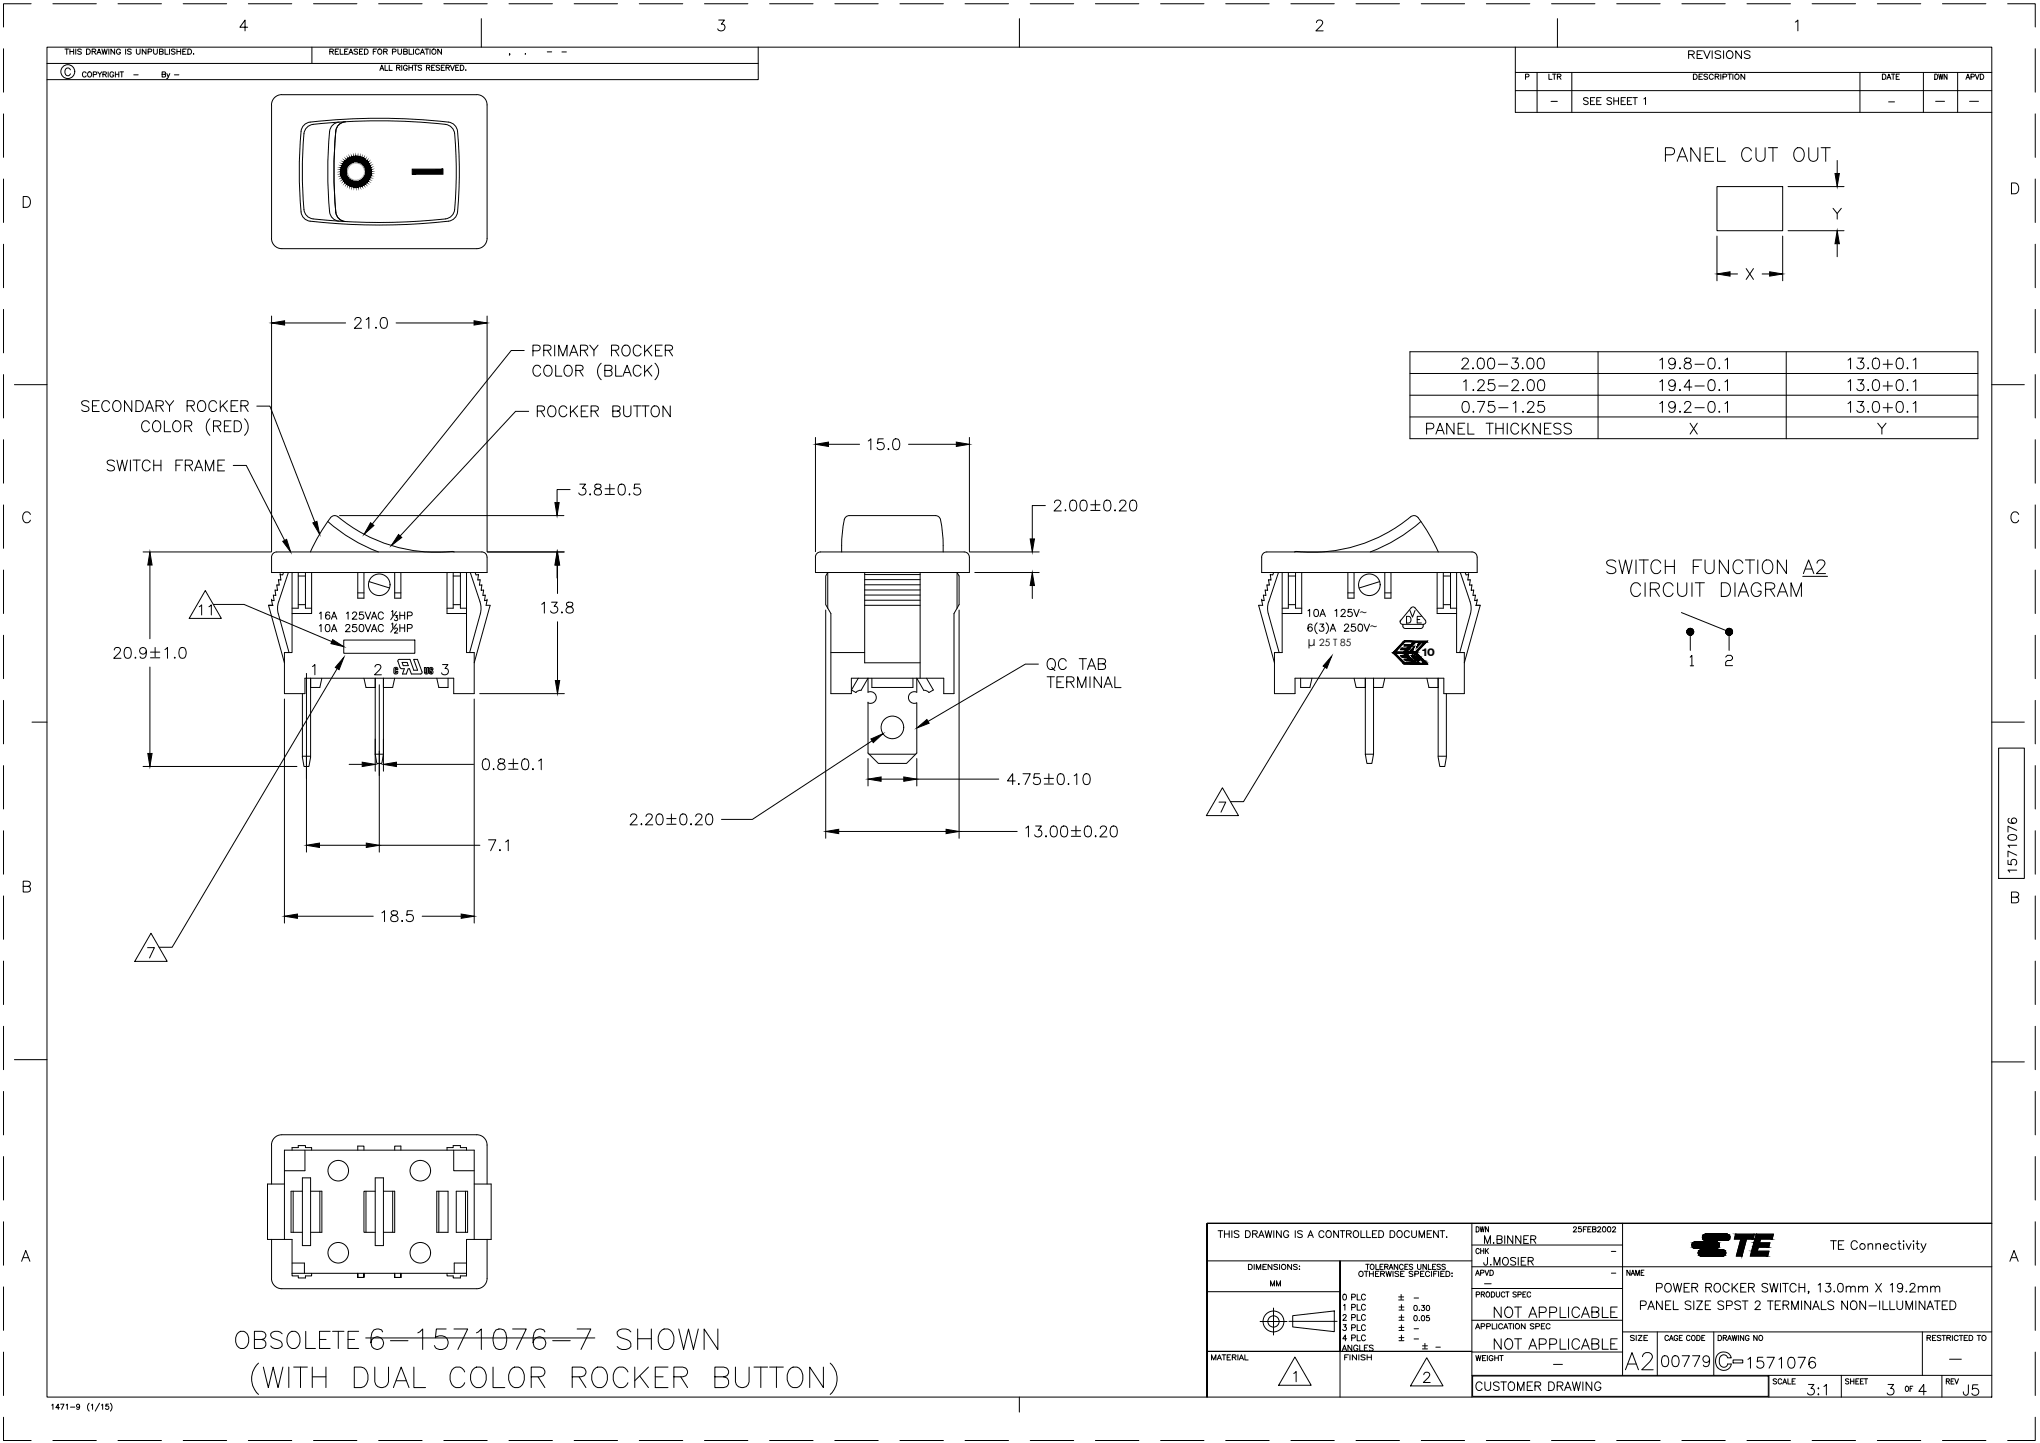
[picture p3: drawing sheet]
<svg xmlns="http://www.w3.org/2000/svg" width="594mm" height="420mm" viewBox="0 0 594 420" stroke-linecap="round" stroke-linejoin="round" font-family="sans-serif">
<defs><g id="words">
<g font-size="3.7">
<text x="395.9" y="179.5">~</text>
<text x="398.9" y="183.8">~</text>
<text x="380.9" y="188.1">μ</text>
</g>
<text font-size="3.1" x="413.8" y="191">10</text>
<text font-size="2.9" x="384.2" y="188.1">25 T 85</text>
</g></defs>
<!-- layer: 011_OBJ -->
<g fill="none" stroke="#000" stroke-width=".29">
<path d="M82.1 27.6a2.99 2.99 0 0 0-3 2.9v38.9M82.1 27.6h56.8M90.3 35.6a176.9 176.9 0 0 1 40.9 .1 3 3 0 0 1 2 2.6M90.3 35.6a2.99 2.99 0 0 0-2.6 2.7M91.2 36.2a179.3 179.3 0 0 1 38.5 0M91.2 36.2a3 3 0 0 0-2.7 2.7 120.8 120.8 0 0 0 .1 22.7 3 3 0 0 0 2.6 2.1M98.8 35.6a2.99 2.99 0 0 0-2.8 2.7 120 120 0 0 0 .1 24 3 3 0 0 0 2.7 2.1M100.6 35.5a2.99 2.99 0 0 0-2.8 2.7 121.8 121.8 0 0 0 .1 24.2 3 3 0 0 0 2.7 2.1M129.7 36.2a3 3 0 0 1 2.7 2.7 119 119 0 0 1-.1 22.7 3 3 0 0 1-2.6 2.1M133.3 38.3a123.5 123.5 0 0 1-.2 24 3 3 0 0 1-2.5 2.1 177.2 177.2 0 0 1-40.9-.1 3 3 0 0 1-2-2.6l-.4-6.3-.1-6.2 .5-10.9M138.8 27.6a2.99 2.99 0 0 1 3 2.9v38.9M500 54.3h19.1v12.9h-19.1z"/>
<path d="M79.1 69.4a2.99 2.99 0 0 0 3 3h56.8a2.99 2.99 0 0 0 2.9-3M91.2 63.7a179.6 179.6 0 0 0 38.5 0M95.5 151.9a47.8 47.8 0 0 0 14.7 8.8M413.8 151.9a47.8 47.8 0 0 1-14.7 8.8M78.2 176.2l4.6 16.8M79.1 174.8h.1M79.4 161.3l1.2-.6h59.7a1.52 1.52 0 0 1 1.5 1.5v4.5h-62.7v-4.5zM81.6 167.3h.1M82.6 166.7l-.3 .7-.7-.1 .2 1.6-.7-.1 .2 1.6-.7-.1 .2 1.6-.7-.1 .2 1.6-.7-.1 .2 1.6-.7-.1 .3 1.4h-1.2h1.3M84 166.7l-2.9 8.5-.3 1.8 .2 1.7 3.2 11.3M85.1 166.7v23.3h-2.3v12h6v-4.5h43.3v4.5h6v-12h-2.2v-23.3M86.9 166.7v10.4h-1.8"/>
<path d="M86.9 176.1h2M86.9 167.7h2M88.9 166.7v10.4h1.8M90.7 166.7v11.9h-5.6M93 178.6l.5-.4v2.1M96 178.5l-.1-.2a.67 .67 0 0 0-1 .3 1.25 1.25 0 0 0 .5 1.7 .65 .65 0 0 0 .7-.6 .65 .65 0 0 0-.6-.7 .65 .65 0 0 0-.7 .6M96.8 179.6h1M100.9 178.6l.5-.4v2.1M102.7 178.7l.4-.5h.4l.4 .4-.3 .7-1 1h1.4M104.2 166.7v7.5h1.8v-7.5M104.2 172.6h1.8M105.8 178.2h-1l-.1 .9a.74 .74 0 0 1 1.1 0 .74 .74 0 0 1-.1 1.1 .74 .74 0 0 1-1.1-.3"/>
<path d="M106.3 178.2l.9 2.1 .8-2.1M107.5 169.3l6 1.9M108.4 179.6h1M111.6 178.7a.77 .77 0 0 0-.8-.5 .77 .77 0 0 0-.7 .8v.5a.78 .78 0 0 0 .7 .8 .78 .78 0 0 0 .8-.5M114 178.1l.4-.3v1.5M114.9 166.7v7.5h1.8v-7.5M114.9 172.6h1.8M115 179.3h.8l-.5 .5a.49 .49 0 0 1 .4 .8 .49 .49 0 0 1-.8-.2M115.5 178l-1.7 2.5M116.4 178.2v2.1M116.4 179.2h1.4M117.8 178.2v2.1"/>
<path d="M118.6 179.3l1.2-.1 .2-.3-.1-.5-1.3-.2v2.1M132 166.7v10.4M132 176.1h2.1M132 167.7h2.1M132.3 160.7l-.3-.1a46.3 46.3 0 0 1-34.1-10.4h-.9a17.4 17.4 0 0 0-4.2 5.8l-2.4 4.7M134.1 166.7v10.4h1.8M137 166.7l2.8 8.5 .3 1.8-.2 1.7-3.1 11.3M138.4 166.7l.2 .7 .7-.1-.2 1.6 .8-.1-.3 1.6 .7-.1-.2 1.6 .8-.1-.3 1.6 .7-.1-.2 1.6 .7-.1-.3 1.4h1.2l-4.6 16.8M141.8 174.8h.1M241.1 177.1v-10.4l-.6 1v8.4l1.5 2.5v23.4h5.9v-4.5h26.9v4.5h3v-23.4l1.5-2.5v-8.4l-.6-1v10.4M245.1 160.7l.1-4.4a17.9 17.9 0 0 1 1-5.7l1.1-.5h25.1l.8 .2a2.02 2.02 0 0 1 .9 1.8l.5 4.2 .1 4.4M251.8 166.7v26.3h16.2"/>
<path d="M251.8 173.3h16.2M251.8 174.8h16.2M251.8 176.2h16.2M251.8 167.3h16.2M251.8 168.8h16.2M251.8 170.3h16.2M251.8 171.8h16.2M268 166.7v30.8M282.3 162.2a1.49 1.49 0 0 0-1.5-1.5h-41.9a1.49 1.49 0 0 0-1.4 1.5v4.5h44.8v-4.5M367.4 174.8h.1M369.4 175.2l-.2 1.2v1.7l3.3 11.9M370.9 166.7l-.2 .7-.8-.1 .2 1.6-.7-.1 .3 1.6-.8-.1 .3 1.6-.8-.1 .3 1.6-.8-.1 .3 1.6-.8-.1 .3 1.4h-1.2l4.6 16.8"/>
<path d="M372.3 166.7l-2.8 8.5M373.4 166.7v23.3h-2.3v12h6v-4.5h43.4v4.5h5.9v-12h-2.2v-23.3M375.2 176.1h2.1M375.2 166.7v10.4h-1.8M375.2 167.7h2.1M377 160.7l.2-.1a46.3 46.3 0 0 0 34.2-10.4h.8a17.4 17.4 0 0 1 4.2 5.8l2.5 4.7M377.3 166.7v10.4h1.8M379.1 166.7v11.9h-5.7M380.9 177.8l.5-.4v2.1M382.9 177.5a.67 .67 0 0 1 1 .3l.1 .5a.89 .89 0 0 1-.8 1.2 1.34 1.34 0 0 1-.3-2zM384.4 179.5l.8-2.1 .8 2.1M384.7 178.8h1"/>
<path d="M388.8 177.8l.5-.4v2.1M390.6 177.9l.4-.5h.4l.3 .4-.3 .7-1 1h1.4M392.5 172.6h1.8M392.5 166.7v7.5h1.8v-7.5M393.6 177.4h-1l-.1 .9a.74 .74 0 0 1 1.2 0 .74 .74 0 0 1-.2 1.1 .74 .74 0 0 1-1.1-.3M394.2 177.4l.8 2.1 .8-2.1M401.8 169.3l-6 1.9M403.3 172.6h1.8M403.3 166.7v7.5h1.8v-7.5M409.6 179.5h.7a1.05 1.05 0 0 1 .6 .9 1.05 1.05 0 0 1-.6 1h-.7zM410.6 177.8l.7 1.9 .8-1.9M410.9 177l-3 3.6-.2 .5 .3 .5 .5 .2h6"/>
<path d="M412.1 177l3.1 3.8-.2 .8-.5 .2-.1 .8-.7 .4h-4.4l-.6-.2-.2-.5M413.9 179.5h-1.2v1.9h1.2M418.5 166.7v11.9h5.7M420.3 176.1h2.1M420.3 166.7v10.4h-1.8M420.3 167.7h2.1M422.4 166.7v10.4h1.8M425.3 166.7l2.8 8.5M426.7 166.7l.2 .7 .8-.1-.3 1.6 .8-.1-.3 1.6 .8-.1-.3 1.6 .8-.1-.3 1.6 .8-.1-.3 1.6 .8-.1-.3 1.4h1.2l-4.7 16.8M427.7 167.3h.1M428.1 175.2l.3 1.2-.1 1.7-3.2 11.9M429.7 176.2h1.4"/>
<path d="M430.2 162.2a1.49 1.49 0 0 0-1.5-1.5h-59.8a1.49 1.49 0 0 0-1.5 1.5v4.5h62.8v-4.5M430.2 174.8h.1M90.5 197.5v23l-.5 2.7h-1.5l-.4-2.7v-18.5M91 194.1l.7-.6v3M93 182.2l.5-.4v2.1M93.7 197.5l-.6 2.7h-2.6M95 181.9a.7 .7 0 0 1 1 .3l.1 .5a.91 .91 0 0 1-.8 1.2 1.36 1.36 0 0 1-.3-2zM96.5 180.3l.8-2.1 .8 2.1M96.5 183.9l.8-2.1 .8 2.1M96.8 183.2h1M100.7 182.3l.2-.4 .6-.1 .4 .6-1.3 1.5h1.4M103.8 181.8h-1l-.1 .9a.73 .73 0 0 1 1.1 0 .73 .73 0 0 1-.1 1.1 .73 .73 0 0 1-1.1-.3"/>
<path d="M104.9 181.9a.7 .7 0 0 1 1 .3l.1 .5a.91 .91 0 0 1-.8 1.2 1.36 1.36 0 0 1-.3-2zM106 197.5l.6 2.7h2.7M106.3 181.8l.9 2.1 .8-2.1M108.1 180.3l.9-2.1 .7 2.1M108.1 183.9l.9-2.1 .7 2.1M108.4 183.2h1M109.2 194.2l.2-.4 .4-.3 .8 .1a.68 .68 0 0 1 .2 1l-1.7 1.9h2M109.3 197.5v22.1M111.6 182.3a.78 .78 0 0 0-.8-.5 .78 .78 0 0 0-.7 .8v.5a.77 .77 0 0 0 .7 .8 .77 .77 0 0 0 .8-.5M114 181.7l.4-.3v1.5M114.8 194.5a.62 .62 0 0 1 .7-.2 .62 .62 0 0 1 .4 .7h-.5v-.3h-.2l-.1 1.1h.3v-.3h.5a.59 .59 0 0 1-.5 .7 .59 .59 0 0 1-.7-.5zM114.9 197.5l-.6 2.7h-2.6v-2.7v22.1"/>
<path d="M114.9 183.2l.3-.3 .6 .2-.9 1.2h.9M115.5 181.7l-1.7 2.4M115.9 192.6l.3-.6h3.2l1.1 3.1h1.1l-1.1-3.1h1.1l1.3 3.6-.1 .5-.3 .2h-2.7l-.6-1.6h-.3l-.6 1.6h-1.1l.6-1.6-1.2-.2-.7-1.9M116.4 181.8v2.1M116.4 182.8h1.4M117.1 192.9h1.5l.3 .9h-1.5zM117.8 181.8v2.1M118.6 182.9l1.2-.1 .2-.3-.1-.5-1.3-.2v2.1M123.6 194.4h.4l.2 1.5 .1-1.5h.5v1.3a.6 .6 0 0 1-.6 .6 .6 .6 0 0 1-.6-.6zM125.1 194.5l.4-.2 .4 .2 .2 .4-.7-.1 .5 .4a.59 .59 0 0 1-.1 1.1 .59 .59 0 0 1-.8-.7h.4l.2 .3v-.4a.69 .69 0 0 1-.5-1zM127.2 197.5l.6 2.7h2.7v-2.7M128.9 193.5h1.5l-.8 1.1a1 1 0 0 1 .9 1.4 1 1 0 0 1-1.6 .3l-.3-.4"/>
<path d="M242 190h9.8M249.9 197.5l-1.9 3.4 1.3 .7 .6-.5 .8-.1 2.1-3.5v4.1M253.9 197.5v2.7h12v-2.7M269.8 197.5l2 3.4-1.3 .7-.7-.5-.8-.1-2-3.5v4.1M378.8 197.5v2.7h2.7l.6-2.7M382.1 182l-.1-.2a.67 .67 0 0 0-1 .3 1.25 1.25 0 0 0 .5 1.7 .65 .65 0 0 0 .7-.6 .65 .65 0 0 0-.6-.7 .65 .65 0 0 0-.7 .6M383.6 181.3a2.14 2.14 0 0 0 0 3.2M384.4 181.7h1.1l-.6 .8a.69 .69 0 0 1 .5 1.1 .69 .69 0 0 1-1.2-.2M386.2 181.3a2.14 2.14 0 0 1 0 3.2M387.4 183.8l.8-2.1 .8 2.1M387.7 183.1h1M391.5 182.2l.5-.5h.4l.4 .4-.4 .7-1 1h1.4"/>
<path d="M394.3 197.5l.6 2.7h2.7M394.6 181.7h-1l-.1 .9a.74 .74 0 0 1 1.2 0 .74 .74 0 0 1-.2 1.1 .74 .74 0 0 1-1.1-.3M395.7 181.8a.67 .67 0 0 1 1 .3l.1 .5a.88 .88 0 0 1-.8 1.2 1.34 1.34 0 0 1-.3-2zM397.2 181.7l.8 2.1 .8-2.1M397.6 197.5v22.1M403.3 197.5l-.6 2.7h-2.7v-2.7v22.1M407.7 181.1h.1M408.5 181.8v.5M408.9 186.6l-3.3 3.4 3.3 3.4M409.1 186.9l-2.8 3h2.5l.8-.7h-1.7l.3-.5h1.4l.9-.6h-1.6l.3-.4h1.7l.6-.7M410.9 192.4l1 .7h-2.7l-2.9-2.9h2.4l.9 .7h-1.7l.4 .4h1.4l.9 .7h-1.7l.6 .4h2M410.9 192.4h.2"/>
<path d="M411.3 192.4h.1M412.3 186.9l-2.8 3h1l-.1-.1 1.5-1.5-.7 1.6h1.1l-.1-.1 2.6-2.8M412.7 180.4h.8M414 192.1l-1-.1 .2 .3a1.96 1.96 0 0 1-2-1.5l1.1 .4h1a3.8 3.8 0 0 0-3.1-1 .6 .6 0 0 0-.2 .5 .6 .6 0 0 0 .4 .5 4.1 4.1 0 0 0 3.8 1.9l.1-.2M414 192.1l.3 .9M414.2 186.9l-1.6 1.6 .6-1.5M415.5 197.5l.6 2.7h2.7v-2.7v23l.5 2.7h1.4l.5-2.7v-18.5M415.7 186.6l-3.3 3.4 3.3 3.4M109.3 219.6l.4 2.7h1.5l.5-2.7M109.3 219.6h2.4M252.8 201.5a1.7 1.7 0 0 1 2.4 1.6 1.7 1.7 0 0 1-2.4 1.5M253.1 219.6h13.6"/>
<path d="M267 201.5a1.71 1.71 0 0 0-2.5 1.6 1.71 1.71 0 0 0 2.5 1.6v14.6l-3 3h-8.2l-3-3v-14.9M397.6 219.6h2.4l-.5 2.7h-1.4zM88.1 220.2h2.4M418.8 220.2h2.4M79.1 333.4a2.99 2.99 0 0 1 3-3h56.8a2.99 2.99 0 0 1 2.9 3M79.1 333.4v11.4M85.1 334.9v-.7h1.8v-.6h2v.6h1.8v.7M88.8 334.9v6h-6M104.2 334.9v-1.2h1.8v1.2M114.9 334.9v-1.2h1.8v1.2M130.2 334.9v-.7h1.8v-.6h2.1v.6h1.8v.7M132.1 334.9v6h6"/>
<path d="M141.8 333.4v11.4M82.8 344.8h-4.9v16.1h7.2v9.8M85.4 346.9v11.9M88.1 343h2.4v19.7h-2.4zM88.1 346.9h-3.3v11.9h3.3M90.5 346.9h3.2v11.9h-3.2M93.1 346.9v11.9M106.6 346.9v11.9M109.3 346.9h-3.3v11.9h3.3M109.3 343h2.4v19.7h-2.4zM111.7 346.9h3.2v11.9h-3.2M114.3 346.9v11.9"/>
<path d="M127.2 346.9h3.3v11.9h-3.3zM127.8 346.9v11.9M132.9 346.9h3.3v11.9h-3.3zM135.6 346.9v11.9M138.1 344.8h4.9v16.1h-7.1v10.6h-1.8v.6h-2.1v-.6h-1.8v-.8M496 359.6l.7-.2h5.6a1.02 1.02 0 0 1 1.5 .9 1.02 1.02 0 0 1-1.5 .9h-5a1.02 1.02 0 0 1-1.3-.3 1.02 1.02 0 0 1 0-1.3zM505.4 359.4h5.5l-.4 1.4h-1.9l-1.3 4.9h-1.7l1.4-4.9h-1.9zM511.4 359.4h5.1l-.4 1.4h-3.4l-.3 1.1h3l-.3 1.2h-3.1l-.3 1.2h3.4l-.3 1.4h-5.1zM79.1 360.9v11.3a2.99 2.99 0 0 0 3 3h56.8a2.99 2.99 0 0 0 2.9-3v-11.3M82.8 360.9v-26h55.3v26M85.1 370.7v.8h1.8v.6h2v-.6h1.8v-.8M85.1 370.7h50.8"/>
<path d="M85.1 367.8h3.6v2.9M104.2 370.7v1.3h1.8v-1.3v1.3h-1.8zM114.9 370.7v1.3v-1.3M116.7 370.7v1.3v-1.3M116.7 372h-1.8h1.8M135.9 367.8h-3.6v2.9M493 361.9l.6-.3h5.6a1.01 1.01 0 0 1 1.5 .9 1.01 1.01 0 0 1-1.5 .9h-4.6a1.25 1.25 0 0 1-1.8-1.2zM494.8 364.2l.5-.3h5.8a1.01 1.01 0 0 1 1.5 .9 1.01 1.01 0 0 1-1.5 .9h-5.1a1.01 1.01 0 0 1-1.2-.3 1.01 1.01 0 0 1 0-1.2zM512 363.1l-.3 1.2M512.7 360.8l-.3 1.1"/>
<circle cx="110.4" cy="170.3" r="3.1"/>
<circle cx="398.8" cy="170.3" r="3.1"/>
<circle cx="259.9" cy="211.8" r="3.3"/>
<circle cx="98.5" cy="340.9" r="3"/>
<circle cx="122.4" cy="340.9" r="3"/>
<circle cx="98.5" cy="364.8" r="3"/>
<circle cx="122.4" cy="364.8" r="3"/>
</g>
<!-- layer: 011_CNT -->
<path d="M89.2 196.1v30.6M110.5 199.4v26.4" fill="none" stroke="#000" stroke-width=".29"/>
<!-- layer: 006_NTE -->
<g fill="none" stroke="#000" stroke-width=".29">
<path d="M485 45.1h1.7a1.04 1.04 0 0 0 1-1.1 1.04 1.04 0 0 0-1-1h-1.7v4M488.4 47l1.5-4 1.6 4M489 45.6h1.9M495.1 43v4l-2.7-4v4M496.6 44.9h1.5M499 43h-2.4v4h2.4M500.2 43v4h2.3M510 44a1.46 1.46 0 0 0-1.6-1 1.46 1.46 0 0 0-1.2 1.5 1.74 1.74 0 0 0 .4 1.9 1.74 1.74 0 0 0 1.9 .4l.5-.8M511.4 43v2.8a1.34 1.34 0 0 0 1.3 1.2 1.34 1.34 0 0 0 1.3-1.2v-2.8M515 43h2.6M516.3 43v4M522.8 43.6a1.46 1.46 0 0 1 1.6-.5 1.46 1.46 0 0 1 1 1.4 1.74 1.74 0 0 1-.4 1.9 1.74 1.74 0 0 1-1.9 .4 2.46 2.46 0 0 1-.3-3.2z"/>
<path d="M526.7 43v2.8a1.34 1.34 0 0 0 1.4 1.2 1.34 1.34 0 0 0 1.3-1.2v-2.8M530.3 43h2.7M531.7 43v4M25.9 117.1a1.2 1.2 0 0 0-1.2-.5 1.2 1.2 0 0 0-.9 .8l.3 .5 1.2 .4a.77 .77 0 0 1 .6 .6 .77 .77 0 0 1-.3 .8 1.47 1.47 0 0 1-1.8-.3M26.9 118.2h1.2M28.9 116.7h-2v3.1h2M31.9 117.4a1.16 1.16 0 0 0-1.3-.7 1.16 1.16 0 0 0-1 1.2 1.39 1.39 0 0 0 .4 1.5 1.39 1.39 0 0 0 1.5 .3l.4-.6M33.1 117.1a1.31 1.31 0 0 1 1.7-.2 1.31 1.31 0 0 1 .4 1.7 1.21 1.21 0 0 1-1.2 1.3 1.21 1.21 0 0 1-1.2-1.3zM38.4 116.7v3.1l-2.1-3.1v3.1M39.6 116.7h1a1.68 1.68 0 0 1 1.1 1.5 1.68 1.68 0 0 1-1.1 1.6h-1zM42.3 119.8l1.2-3.1 1.2 3.1M42.7 118.8h1.6"/>
<path d="M45.5 118.2l1.8-.2a.74 .74 0 0 0 0-1.2l-1.8-.1v3.1M46.5 118.2l1.1 1.6M48.2 116.7l1.2 1.5v1.6M50.6 116.7l-1.2 1.5M54.5 118.2l1.8-.2a.74 .74 0 0 0 0-1.2l-1.8-.1v3.1M55.5 118.2l1.1 1.6M58.1 116.8a1.45 1.45 0 0 1 1.7 .5 1.45 1.45 0 0 1 0 1.8 1.16 1.16 0 0 1-1.4 .7 1.16 1.16 0 0 1-.9-1.2 1.97 1.97 0 0 1 .6-1.8zM63.1 117.4a1.16 1.16 0 0 0-1.3-.7 1.16 1.16 0 0 0-1 1.2 1.31 1.31 0 0 0 .4 1.6 1.31 1.31 0 0 0 1.7-.1l.2-.3M64.1 116.7v3.1M64.9 118l1.3 1.8M66.2 116.7l-2.1 2.1M67.3 118.2h1.2"/>
<path d="M69.3 116.7h-2v3.1h2M70.2 118.2l1.8-.2a.74 .74 0 0 0 0-1.2l-1.8-.1v3.1M71.2 118.2l1.1 1.6M74.8 118.3h3.8l13.1 33.7M152.7 102.1h-3.8l-40.5 50.5M154 119.8h-3.9l-33.6 36.3M155.2 102.1h1.4a.83 .83 0 0 0 .7-.8 .83 .83 0 0 0-.7-.8h-1.4v3.1M156.5 119.7l1.8-.2a.74 .74 0 0 0 0-1.2l-1.8-.1v3.1M157.4 107.1a1.15 1.15 0 0 0-1.3-.8 1.15 1.15 0 0 0-.9 1.3 1.38 1.38 0 0 0 .3 1.5 1.38 1.38 0 0 0 1.5 .3l.4-.6M157.5 119.7l1.1 1.6M158.4 102l1.8-.2a.72 .72 0 0 0 0-1.2l-1.8-.1v3.1M158.7 106.8a1.17 1.17 0 0 1 1.3-.4 1.17 1.17 0 0 1 .8 1.2 1.38 1.38 0 0 1-.3 1.5 1.38 1.38 0 0 1-1.5 .3 1.92 1.92 0 0 1-.3-2.6z"/>
<path d="M159.4 102l1.1 1.6M159.8 118.6a1.16 1.16 0 0 1 1.3-.4 1.16 1.16 0 0 1 .8 1.2 1.38 1.38 0 0 1-.3 1.5 1.38 1.38 0 0 1-1.5 .3 1.99 1.99 0 0 1-.3-2.6zM161.5 100.5v3.1M161.8 106.4v3.1h1.8M162.7 103.6v-3.1l1.2 3.1 1.2-3.1v3.1M164.8 106.5a1.52 1.52 0 0 1 1.8 .7 1.52 1.52 0 0 1-.3 1.9l-.3 .3a1.45 1.45 0 0 1-1.6-.5 1.45 1.45 0 0 1 0-1.8zM165.1 118.9a1.16 1.16 0 0 0-1.4-.7 1.16 1.16 0 0 0-.9 1.2 1.31 1.31 0 0 0 .4 1.7 1.31 1.31 0 0 0 1.7-.2l.2-.3M165.9 103.6l1.2-3.1 1.2 3.1M166.1 118.2v3.1M166.3 102.6h1.5M166.9 119.5l1.3 1.8M167.7 107.9l1.8-.2a.74 .74 0 0 0 0-1.2l-1.8-.1v3.1"/>
<path d="M168.2 118.2l-2.1 2.1M168.7 107.9l1.1 1.6M169 102l1.9-.2a.74 .74 0 0 0 0-1.2l-1.9-.1v3.1M169.3 119.7h1.2M170.1 102l1.1 1.6M171.2 118.2h-1.9v3.1h1.9M171.8 100.5l1.2 1.5v1.6M172.1 119.7l1.9-.2a.74 .74 0 0 0 0-1.2l-1.9-.1v3.1M173.2 119.7l1.1 1.6M174.2 100.5l-1.2 1.5M175.1 105.8a3.2 3.2 0 0 0 0 4.8M176.1 107.9l1.8-.2a.74 .74 0 0 0 0-1.2l-1.8-.1v3.1h1.4a.84 .84 0 0 0 .8-.8 .84 .84 0 0 0-.8-.8"/>
<path d="M178.1 102l1.8-.2a.74 .74 0 0 0 0-1.2l-1.8-.1v3.1M178.5 119.7h1.3a.8 .8 0 0 0 .8-.9l-.3-.5-.5-.1h-1.3v3.1h1.3a.83 .83 0 0 0 .8-.8 .83 .83 0 0 0-.8-.8M179.1 102l1.1 1.6M179.3 106.4v3.1h1.8M181.4 100.9a1.16 1.16 0 0 1 1.3-.4 1.16 1.16 0 0 1 .8 1.2 1.38 1.38 0 0 1-.3 1.5 1.38 1.38 0 0 1-1.5 .3 1.92 1.92 0 0 1-.3-2.6zM181.4 109.5l1.2-3.1 1.2 3.1M181.6 118.2v2.3a1.07 1.07 0 0 0 1.1 .9 1.07 1.07 0 0 0 1-.9v-2.3M181.8 108.5h1.6M184.5 118.2h2.1M185.5 118.2v3.1M186.7 101.2a1.17 1.17 0 0 0-1.4-.7 1.17 1.17 0 0 0-.9 1.2 1.38 1.38 0 0 0 .3 1.5 1.38 1.38 0 0 0 1.5 .3l.5-.6M186.7 107.1a1.16 1.16 0 0 0-1.4-.8 1.16 1.16 0 0 0-.9 1.3 1.38 1.38 0 0 0 .3 1.5 1.38 1.38 0 0 0 1.5 .3l.5-.6"/>
<path d="M186.9 118.2h2.1M187.7 100.5v3.1M187.7 106.4v3.1M187.9 118.2v3.1M188.5 101.8l1.3 1.8M188.5 107.7l1.3 1.8M189.8 100.5l-2.1 2.1M189.8 106.4l-2.1 2.1M189.9 118.6a1.16 1.16 0 0 1 1.3-.4 1.16 1.16 0 0 1 .8 1.2 1.38 1.38 0 0 1-.3 1.5 1.38 1.38 0 0 1-1.5 .3 1.92 1.92 0 0 1-.3-2.6zM190.7 105.8a3.2 3.2 0 0 1 0 4.8M190.9 102h1.2M192.8 100.5h-1.9v3.1h1.9"/>
<path d="M193.7 102l1.8-.2a.72 .72 0 0 0 0-1.2l-1.8-.1v3.1M194.8 102l1.1 1.6M195.2 118.2v3.1l-2.1-3.1v3.1M33.3 134.4a1.21 1.21 0 0 0-2.1 .3l.3 .5 1.2 .4a.76 .76 0 0 1 .6 .6 .76 .76 0 0 1-.3 .8 1.49 1.49 0 0 1-1.8-.3M34.1 134l.7 3.1 .8-3.1 .7 3.1 .8-3.1M38 134v3.1M38.7 134h2.2M39.8 134v3.1M43.5 123.3a1.16 1.16 0 0 0-1.3-.8 1.16 1.16 0 0 0-1 1.2 1.4 1.4 0 0 0 .3 1.5 1.4 1.4 0 0 0 1.6 .4l.4-.7M43.7 134.7a1.17 1.17 0 0 0-1.3-.7 1.17 1.17 0 0 0-.9 1.2 1.38 1.38 0 0 0 .2 1.5 1.38 1.38 0 0 0 1.6 .3l.4-.7M44.7 123l.3-.3a1.45 1.45 0 0 1 1.7 .5 1.45 1.45 0 0 1 0 1.7 1.15 1.15 0 0 1-1.4 .8 1.15 1.15 0 0 1-.9-1.2v-.8zM44.8 134v3.1"/>
<path d="M44.8 135.5h2.1M46.9 134v3.1M47.9 122.5v3.2h1.8M50.6 123a1.17 1.17 0 0 1 1.3-.4 1.17 1.17 0 0 1 .8 1.1 1.39 1.39 0 0 1-.3 1.5 1.39 1.39 0 0 1-1.5 .4 1.96 1.96 0 0 1-.3-2.6zM51.2 135.5h1.2M53.2 134h-2v3.1M53.7 124.1l1.8-.2a.72 .72 0 0 0 0-1.2l-1.8-.2v3.2M54 135.5l1.8-.2a.74 .74 0 0 0 0-1.2l-1.8-.1v3.1M54.8 124.1l1 1.6M55 135.5l1.1 1.6M56.7 137.1l1.2-3.1 1.2 3.1M57.1 136.1h1.5"/>
<path d="M59.8 137.1v-3.1l1.2 3.1 1.2-3.1v3.1M61.1 121.9a3.3 3.3 0 0 0 0 4.9M62.2 124.1l1.8-.2a.72 .72 0 0 0 0-1.2l-1.8-.2v3.2M63.2 124.1l1.1 1.6M63.4 135.5h1.3M65.3 124.1h1.3M65.4 134h-2v3.1h2M67.3 122.5h-2v3.2h2M67.9 135.5h3.8l11.2 21.8M68.2 122.5h1.1a1.71 1.71 0 0 1 1 1.6 1.71 1.71 0 0 1-1 1.6h-1.1zM71.2 121.9a3.3 3.3 0 0 1 0 4.9M58 176.7l.7-.6v3"/>
<path d="M59.8 172l4.7 8.1h-9.4zM60.8 176.7l.7-.6v3M62.1 176h9l25.5 10.8M130.2 166.7v11.9h5.7M130.2 177.1h1.8M470.5 163.6a1.76 1.76 0 0 0-2.6 0 1.02 1.02 0 0 0 .7 1.2l1.2 .3a.95 .95 0 0 1 .7 .8 .95 .95 0 0 1-.3 .9 1.84 1.84 0 0 1-2.3-.4M471.5 163l.9 4 1-4 .9 4 1-4M476.4 163v4M477.4 163h2.6M477.7 170.6a1.46 1.46 0 0 0-1.6-.9 1.46 1.46 0 0 0-1.2 1.5 1.74 1.74 0 0 0 .4 1.9 1.74 1.74 0 0 0 1.9 .4l.5-.8M478.7 163v4M479.1 169.7v4"/>
<path d="M480.6 171.6l2.3-.2a.91 .91 0 0 0 0-1.5l-2.3-.2v4M481.9 171.6l1.3 2.1M483.6 164a1.46 1.46 0 0 0-1.6-1 1.46 1.46 0 0 0-1.2 1.6 1.74 1.74 0 0 0 .4 1.8 1.74 1.74 0 0 0 1.9 .4l.5-.7M485 163v4M485 164.9h2.6M487.2 170.6a1.46 1.46 0 0 0-1.6-.9 1.46 1.46 0 0 0-1.2 1.5 1.75 1.75 0 0 0 .4 1.9 1.75 1.75 0 0 0 1.9 .4l.5-.8M487.6 163v4M488.6 169.7v2.8a1.35 1.35 0 0 0 1.3 1.2 1.35 1.35 0 0 0 1.3-1.2v-2.8M489.7 178.4l13.8 5.6v5.4M492.7 169.7v4M493.1 164.9h1.5M493.7 169.7h2.6"/>
<path d="M495 169.7v4M495.6 163h-2.5v4M496.5 163v2.9a1.33 1.33 0 0 0 1.4 1.1 1.33 1.33 0 0 0 1.3-1.1v-2.9M501.3 169.7h1.3a2.13 2.13 0 0 1 1.4 2 2.13 2.13 0 0 1-1.4 2h-1.3zM503.4 163v4l-2.7-4v4M505.3 169.7v4M506.2 173.7l1.5-4 1.5 4M506.8 172.3h1.9M507.5 164a1.47 1.47 0 0 0-1.6-1 1.47 1.47 0 0 0-1.2 1.6 1.74 1.74 0 0 0 .4 1.9 1.74 1.74 0 0 0 1.9 .3l.5-.7M508.3 163h2.6M509.6 163v4M511.9 163v4"/>
<path d="M512.9 170.6a1.47 1.47 0 0 0-1.7-.9 1.47 1.47 0 0 0-1.2 1.5 1.75 1.75 0 0 0 .4 1.9 1.75 1.75 0 0 0 1.9 .4l.6-.8v-.6h-1M513.6 163.6a1.48 1.48 0 0 1 1.7-.5 1.48 1.48 0 0 1 1 1.5 1.74 1.74 0 0 1-.4 1.9 1.74 1.74 0 0 1-1.9 .3 2.46 2.46 0 0 1-.4-3.2zM514.2 171.6l2.3-.2a.91 .91 0 0 0 0-1.5l-2.3-.2v4M515.5 171.6l1.3 2.1M517.6 173.7l1.5-4 1.5 4M518.2 172.3h1.9M520.2 163v4l-2.6-4v4M521.6 173.7v-4l1.5 4 1.5-4v4M525 167.8h7.2M525.2 167l1.5-4 1.5 4M525.7 165.7h1.9M529.2 164l.3-.8 1.2-.2a.98 .98 0 0 1 .5 1.6l-2.2 2.4h2.6"/>
<path d="M98.2 194.7l-48.1 81.1h-3.8M302.4 193.4h-3.8l-28.3 16.7M304.9 197.1h2.2M305.2 192.2a1.31 1.31 0 0 1 1.7-.1 1.31 1.31 0 0 1 .4 1.6 1.21 1.21 0 0 1-1.2 1.3 1.21 1.21 0 0 1-1.2-1.3zM306 197.1v3.1M306.3 194.3l.9 1M307.8 198.6h1.2M309.8 197.1h-2v3.1h2M310.5 192.5a1.17 1.17 0 0 0-1.3-.7 1.17 1.17 0 0 0-1 1.2 1.39 1.39 0 0 0 .4 1.5 1.39 1.39 0 0 0 1.5 .3l.4-.6M310.6 198.6l1.9-.2a.74 .74 0 0 0 0-1.2l-1.9-.1v3.1M311.7 198.6l1.1 1.6M314.3 191.8h2.1"/>
<path d="M315.3 191.8v3.1M316.7 194.9l1.2-3.1 1.2 3.1M317.1 193.9h1.5M317.4 197.1v3.1M319.8 193.3l1.9-.2a.74 .74 0 0 0 0-1.2l-1.9-.1v3.1l1.9-.1a.84 .84 0 0 0 .2-.9 .84 .84 0 0 0-.7-.6M320.7 197.1v3.1l-2.1-3.1v3.1M322 199.2h1.5M324.7 197.1v3.1h1.8M385.9 194.3l-23.8 39.1h-3.8M492.2 191.4l.5-.5v3M492.2 193.9h1M492.2 184v5.4"/>
<path d="M502.5 191.3l.6-.5h.9l.5 .5v.5l-.5 .5h-.9l-.6 .5v1h2M313.8 200.2v-3.1l1.2 3.1 1.2-3.1v3.1M321.5 200.2l1.2-3.1 1.2 3.1M355 233.5h2l-1.4 3M356 229.4l4.7 8.1h-9.4zM43 275.9h2l-1.5 3M44 271.7l4.7 8.2h-9.4zM75.3 396.9a6.1 6.1 0 0 0 0 9.1M76.7 398.1l1.4 5.9 1.5-5.9 1.4 5.9 1.4-5.9M84.1 398.1v5.9M85.5 398.1h4M87.5 398.1v5.9"/>
<path d="M90.9 398.1v5.9M94.9 398.1v5.9M103.2 398.1h2a3.2 3.2 0 0 1 1.4 5.1l-.6 .5-.8 .3h-2zM109.1 398.1v4.2a2.02 2.02 0 0 0 2 1.7 2.02 2.02 0 0 0 2-1.7v-4.2M111.4 387.8a1.72 1.72 0 0 0-1.6-.9 1.72 1.72 0 0 0-1.5 1.2l-.3 1.4v1.4l.3 1.2a1.85 1.85 0 0 0 3 .2 1.85 1.85 0 0 0-.7-2.9 1.85 1.85 0 0 0-2.6 1.5M113.7 390.4h5.1M120.5 398.1v5.9h3.4M121.7 388.1l1.4-1.1v5.9M129.9 387h-2.8l-.3 2.5a2.11 2.11 0 0 1 3.2 0 2.11 2.11 0 0 1-.4 3.2 2.11 2.11 0 0 1-3.1-.9M132.2 387h4l-2.9 5.9M135.3 399.5a2.07 2.07 0 0 0-2-1.5 2.07 2.07 0 0 0-2 1.5 3.4 3.4 0 0 0 1.5 4.5 2.09 2.09 0 0 0 2.5-1.4M137.6 398.9a2.21 2.21 0 0 1 2.5-.8 2.21 2.21 0 0 1 1.5 2.2 2.74 2.74 0 0 1-2.8 3.7 3.4 3.4 0 0 1-1.2-5.1z"/>
<path d="M138.8 388.1l1.4-1.1v5.9M143.6 398.1v5.9h3.4M144.4 387.2a1.95 1.95 0 0 1 2.9 .9 5 5 0 0 1-.6 4.5 1.91 1.91 0 0 1-2.8-.8 4.8 4.8 0 0 1 .5-4.6zM148.7 398.9a2.06 2.06 0 0 1 2-.9 2.06 2.06 0 0 1 1.7 1.5 3.4 3.4 0 0 1-1.4 4.5 2.74 2.74 0 0 1-2.9-3.7zM149.3 387h4l-2.9 5.9M158.7 387.8a1.72 1.72 0 0 0-1.7-.9 1.72 1.72 0 0 0-1.5 1.2l-.3 1.4v1.4l.3 1.2a1.86 1.86 0 0 0 3 .1 1.86 1.86 0 0 0-.7-2.9 1.86 1.86 0 0 0-2.6 1.6M160.9 390.4h5.2M168.1 387h3.9l-2.8 5.9M172.9 398.9a2.06 2.06 0 0 1 2-.9 2.06 2.06 0 0 1 1.7 1.5 3.4 3.4 0 0 1-1.4 4.5 2.74 2.74 0 0 1-2.9-3.7zM182.9 399.5a2.2 2.2 0 0 0-2.5-1.5 2.2 2.2 0 0 0-1.8 2.3 2.74 2.74 0 0 0 2.8 3.7l.6-.3 .9-1.1M183.7 387.8a2.63 2.63 0 0 0-4 0 1.51 1.51 0 0 0 1.2 1.7l1.7 .6a1.45 1.45 0 0 1 1.1 1.1 1.45 1.45 0 0 1-.6 1.4 2.72 2.72 0 0 1-3.4-.5M184.9 398.1v5.9"/>
<path d="M185.7 387v5.9M185.7 389.8h4M188.8 398.1l-3.9 3.9M189.7 387v5.9M192.2 387.8a2.06 2.06 0 0 1 2.1-.9 2.06 2.06 0 0 1 1.6 1.5 3.4 3.4 0 0 1-1.4 4.5 2.35 2.35 0 0 1-2.8-2.3v-1.4zM194.5 398.1h-3.7v5.9h3.7M197.7 387l1.4 5.9 1.4-5.9 1.4 5.9 1.5-5.9M209 387v5.9l-4-5.9v5.9M214.2 398.1v4.2a2.01 2.01 0 0 0 2 1.7 2.01 2.01 0 0 0 2-1.7v-4.2M219.6 398.1h3.9M221.6 398.1v5.9M224.1 398.1h4"/>
<path d="M226.1 398.1v5.9M229.8 398.9a2.06 2.06 0 0 1 2-.9 2.06 2.06 0 0 1 1.7 1.5 3.4 3.4 0 0 1-1.4 4.5 2.74 2.74 0 0 1-2.9-3.7zM239.8 398.1v5.9l-4-5.9v5.9M241.8 396.9a6.1 6.1 0 0 1 0 9.1M376.8 399.9l.7-.6v3M377.1 395.1l4.7 8.2h-9.4zM415.5 395.3l4.7 8.2h-9.4zM90.9 400.9h4M114.6 404l2.2-5.9 2.3 5.9M115.4 402h2.9M154.7 400.9h2.6l.8-.3a1.38 1.38 0 0 0 0-2.3l-.8-.2h-2.6v5.9M156.7 400.9l2 3.1"/>
<path d="M166.6 400.9h2.6l.9-.3a1.38 1.38 0 0 0 0-2.3l-.9-.2h-2.6v5.9M168.6 400.9l2 3.1M186.3 400.6l2.5 3.4M190.8 400.9h2.3M196.2 400.9h2.6l.9-.3a1.38 1.38 0 0 0 0-2.3l-.9-.2h-2.6v5.9M198.2 400.9l2 3.1M208.2 400.9h2.5l.9-.3a1.38 1.38 0 0 0 0-2.3l-.9-.2h-2.5v5.9h2.5a1.57 1.57 0 0 0 1.5-1.5 1.57 1.57 0 0 0-1.5-1.6M414.6 400.3l.2-.4 .4-.3 .9 .1a.66 .66 0 0 1 .1 1l-1.7 1.8h2"/>
</g>
<!-- layer: 004_DIM1 -->
<g fill="none" stroke="#000" stroke-width=".29">
<path d="M520.7 54.3h16.3M535 46.7v3.8M500 68.7v13.1M503.8 79.8h2.2M508.5 78.2l2.1 3.2M510.6 78.2l-2.1 3.2M513.2 79.8h2.2M519.1 68.7v13.1M520.7 67.2h16.3M533.8 60.7l1.2 1.5v1.6M535 71v3.8M536.2 60.7l-1.2 1.5"/>
<path d="M79.1 92v68.6M82.9 94h17.8M103.3 93.2l.2-.5 .4-.3 .9 .2a.73 .73 0 0 1 .2 1.1l-1.8 1.9h2.1M106.6 93l.8-.6v3.2M109.5 95.3l.2 .2-.2 .1-.1-.1zM111.2 92.6a1.04 1.04 0 0 1 1.5 .4 2.66 2.66 0 0 1-.3 2.5 1.05 1.05 0 0 1-1.5-.5 2.58 2.58 0 0 1 .3-2.4zM115.3 94h22.8M141.8 92v68.6M237.5 127.4v33.2M241.3 129.4h9M252.8 128.4l.8-.6v3.2M257.2 127.8h-1.5l-.1 1.3a1.12 1.12 0 0 1 1.6 0 1.12 1.12 0 0 1-.2 1.7 1.12 1.12 0 0 1-1.6-.5"/>
<path d="M258.7 130.6l.2 .2-.2 .2-.1-.2zM260.4 127.9a1.02 1.02 0 0 1 1.5 .5 2.66 2.66 0 0 1-.3 2.4 1.02 1.02 0 0 1-1.5-.5 2.66 2.66 0 0 1 .3-2.4zM264.6 129.4h13.9M282.3 127.4v33.2M98.9 150.1h65.3M166 142.6h-3.8v3.7M168.9 141h1.6l-.9 1.2a1.06 1.06 0 0 1 .9 1.5 1.06 1.06 0 0 1-1.8 .1l-.2-.3M171.7 144l.2-.2 .1 .2-.1 .1zM173.4 141.1a.64 .64 0 0 0 .3 1.1 1.17 1.17 0 0 1 1.2 .4 1.17 1.17 0 0 1 .1 1.2 1.11 1.11 0 0 1-1.2 .3 1.11 1.11 0 0 1-.7-1 1.41 1.41 0 0 1 1.5-.9 .64 .64 0 0 0 .3-1.1l-.5-.1zM176.2 142.3h2.7M176.2 144h2.7M177.6 141v2.7"/>
<path d="M180.4 141.1a1.04 1.04 0 0 1 1.6 .5 2.53 2.53 0 0 1-.4 2.4 1 1 0 0 1-1.5-.5 2.66 2.66 0 0 1 .3-2.4zM183.2 144l.1-.2 .2 .2-.2 .1zM186.3 141h-1.5l-.1 1.3a1.11 1.11 0 0 1 1.6 0 1.11 1.11 0 0 1-.2 1.7 1.11 1.11 0 0 1-1.6-.5M304.4 147.2h-3.8v9.7M307.1 146.4l.1-.5a1.02 1.02 0 0 1 1.6 0 .97 .97 0 0 1-.4 1.4l-1.5 1.5h2.2M310.1 148.6l.2-.1 .1 .1-.1 .2zM311.9 145.8a1.03 1.03 0 0 1 1.5 .4 2.66 2.66 0 0 1-.3 2.4 1.03 1.03 0 0 1-1.5-.4 2.66 2.66 0 0 1 .3-2.4zM314.9 145.8a1.03 1.03 0 0 1 1.5 .4 2.5 2.5 0 0 1-.3 2.4 1.04 1.04 0 0 1-1.5-.4 2.66 2.66 0 0 1 .3-2.4zM317.6 147h2.7M317.6 148.6h2.7M319 145.6v2.7M321.9 145.8a1.04 1.04 0 0 1 1.5 .4 2.66 2.66 0 0 1-.3 2.4 1.05 1.05 0 0 1-1.6-.4 2.58 2.58 0 0 1 .4-2.4z"/>
<path d="M324.6 148.6l.1-.1 .2 .1-.2 .2zM326.1 146.4l.1-.5 .5-.3 .9 .2a.73 .73 0 0 1 .1 1l-1.8 2h2.1M329.4 145.8a1.05 1.05 0 0 1 1.5 .4 2.58 2.58 0 0 1-.3 2.4 1.04 1.04 0 0 1-1.5-.4 2.66 2.66 0 0 1 .3-2.4zM41.7 160.7h37.3M43.7 164.5v21.5M141.9 160.7h22.4M157.8 176l.7-.7v3.2M160.6 175.3h1.7l-.9 1.2a1.06 1.06 0 0 1 1 1.5 1.06 1.06 0 0 1-1.8 .3l-.3-.4M162.2 164.5v3.8M162.4 164.5v8.3M163.5 178.3l.1-.1 .2 .1-.2 .2zM165.1 175.5a.62 .62 0 0 0 .3 1 1.29 1.29 0 0 1 1.5 1.4 1.05 1.05 0 0 1-1.3 .6 1.05 1.05 0 0 1-.6-1.3l.3-.4a1.32 1.32 0 0 0 1.5-1 1.21 1.21 0 0 0-1.7-.3z"/>
<path d="M240.5 177.6v66.5M279.3 177.6v66.5M282.4 160.7h20.2M283.9 166.7h18.7M300.6 170.5v3.8M33.3 189.3l.3-.6a1.02 1.02 0 0 1 1.3 .1 .99 .99 0 0 1-.3 1.4l-1.5 1.5h2.1M36.6 188.7a1.03 1.03 0 0 1 1.5 .4 2.66 2.66 0 0 1-.3 2.4 1.03 1.03 0 0 1-1.5-.4 2.66 2.66 0 0 1 .3-2.4zM39.3 191.5l.1-.1 .2 .1-.2 .2zM42.6 189.6a.99 .99 0 0 1-1.3 .8 .99 .99 0 0 1-.4-1.5 .99 .99 0 0 1 1.6 .1 2.81 2.81 0 0 1-.4 2.5 .94 .94 0 0 1-1.3-.3M43.7 194.2v25.2M43.8 189.9h2.7M43.8 191.5h2.7"/>
<path d="M45.2 188.5v2.7M48 189.1l.8-.6v3.2M50.9 191.4l.1 .1-.1 .2-.2-.2zM52.5 188.7a1.03 1.03 0 0 1 1.5 .4 2.5 2.5 0 0 1-.3 2.4 1.04 1.04 0 0 1-1.5-.4 2.66 2.66 0 0 1 .3-2.4zM162.4 181v17.2M82.8 203.5v65.3M89.2 219.6v28.5M109.3 215.2v9.4M110.5 218.7v29.4M111.7 215.2v9.4M138.1 203.5v65.3M139.7 202h24.6"/>
<path d="M254 215.7l-34.9 22.9h-9M41.7 223.2h44.8M101.7 222.6h3.8M115.5 222.6h22.4M140.9 221.1a1.03 1.03 0 0 1 1.5 .5 2.66 2.66 0 0 1-.3 2.4 1.03 1.03 0 0 1-1.5-.5 2.66 2.66 0 0 1 .3-2.4zM143.7 223.8l.2 .2-.2 .1-.1-.1zM145.3 221.1a.64 .64 0 0 0 .3 1.1 1.31 1.31 0 0 1 1.5 1.3 1.11 1.11 0 0 1-1.3 .7 1.11 1.11 0 0 1-.8-1.1 1.85 1.85 0 0 1 1.8-1.1l.1-.6a1.23 1.23 0 0 0-1.6-.3zM148.1 222.3h2.7M148.1 224h2.7M149.5 221v2.7M152.3 221.1a1.04 1.04 0 0 1 1.5 .5 2.66 2.66 0 0 1-.2 2.4 1.03 1.03 0 0 1-1.6-.5 2.5 2.5 0 0 1 .3-2.4zM155.1 224l.1-.2 .1 .2-.1 .1z"/>
<path d="M156.9 221.6l.7-.6v3.1M183.6 237.8l.2-.5 .4-.3 .9 .1a.74 .74 0 0 1 .2 1.1l-1.8 2h2.1M188.1 237.8l.4-.7a1.02 1.02 0 0 1 1.3 .2 .99 .99 0 0 1-.3 1.3l-1.5 1.6h2.1M191.5 237.1a1.02 1.02 0 0 1 1.5 .5 2.6 2.6 0 0 1-.3 2.4 .99 .99 0 0 1-1.5-.4 2.66 2.66 0 0 1 .3-2.5zM194.2 238.4h2.7M195.5 237v2.7M198.4 237.1a1.02 1.02 0 0 1 1.5 .5 1.61 1.61 0 0 1-1.1 2.6 1.72 1.72 0 0 1-.7-2.6zM202.6 237.8l.3-.7a1.02 1.02 0 0 1 1.4 .2 .99 .99 0 0 1-.3 1.3l-1.6 1.6h2.2M205.9 237.1a1.02 1.02 0 0 1 1.5 .5 2.6 2.6 0 0 1-.3 2.4 .99 .99 0 0 1-1.5-.4 2.66 2.66 0 0 1 .3-2.5zM252.8 220.9v7.9M256.6 226.9h6.6M267 220.9v7.9"/>
<path d="M267 226.9h23.9M295.6 227.4h-2.2l1.5-2.1v3.1M296.6 228.3l.1-.2 .1 .2-.1 .1zM297.9 225.3h2.1l-1.5 3.1M302.7 225.3h-1.5l-.1 1.3a1.12 1.12 0 0 1 1.7 0 1.12 1.12 0 0 1-.3 1.7 1.12 1.12 0 0 1-1.6-.4M304.1 226.6h2.7M304.1 228.3h2.7M305.4 225.3v2.7M308.3 225.4a1.03 1.03 0 0 1 1.5 .5 2.66 2.66 0 0 1-.3 2.4 1.03 1.03 0 0 1-1.5-.4 2.66 2.66 0 0 1 .3-2.5zM311.2 228.1l.1 .2-.1 .1-.2-.1zM312.8 225.9l.8-.6v3.1M315.8 225.4a1.04 1.04 0 0 1 1.5 .5 2.66 2.66 0 0 1-.3 2.4 1.03 1.03 0 0 1-1.5-.4 2.5 2.5 0 0 1 .3-2.5z"/>
<path d="M93 246.1h13.7M110.5 246.1h29.2M142.3 244.5h2.1l-1.5 3.2M145.4 247.6l.2-.2 .1 .2-.1 .1zM147.2 245.1l.8-.6v3.2M186.6 240l.2-.1 .2 .1-.2 .2zM194.2 240h2.7M201.1 240l.1-.1 .2 .1-.2 .2zM244.2 242.1h31.3M279.3 242.1h16.9M298.7 241.1l.8-.6v3.2M301.6 240.5h1.7l-.9 1.2a1.06 1.06 0 0 1 .9 1.5 1.06 1.06 0 0 1-1.7 .3l-.3-.4"/>
<path d="M304.5 243.5l.1-.1 .2 .1-.2 .2zM306.3 240.7a1.02 1.02 0 0 1 1.5 .4 2.62 2.62 0 0 1-.3 2.4 .99 .99 0 0 1-1.5-.4 2.66 2.66 0 0 1 .3-2.4zM309.3 240.7a1.02 1.02 0 0 1 1.5 .4 2.62 2.62 0 0 1-.3 2.4 1 1 0 0 1-1.5-.4 2.66 2.66 0 0 1 .3-2.4zM312 241.9h2.7M312 243.5h2.7M313.3 240.5v2.7M316.2 240.7a1.04 1.04 0 0 1 1.5 .4 2.55 2.55 0 0 1-.3 2.4 1 1 0 0 1-1.5-.4 2.66 2.66 0 0 1 .3-2.4zM318.9 243.5l.2-.1 .1 .1-.1 .2zM320.4 241.3l.2-.5 .4-.3 .9 .2a.74 .74 0 0 1 .2 1l-1.8 2h2.1M323.7 240.7a1.02 1.02 0 0 1 1.5 .4 2.62 2.62 0 0 1-.3 2.4 1 1 0 0 1-1.5-.4 2.66 2.66 0 0 1 .3-2.4zM86.6 266.8h22.1M111.2 265.8l.8-.6v3.1"/>
<path d="M114.1 265.3a.64 .64 0 0 0 .3 1.1 1.31 1.31 0 0 1 1.5 1.4 1.11 1.11 0 0 1-1.3 .6 1.11 1.11 0 0 1-.8-1.1 1.89 1.89 0 0 1 1.8-1.1l.1-.6a1.23 1.23 0 0 0-1.6-.3zM117 268.2l.1-.2 .1 .2-.1 .1zM120.1 265.2h-1.5l-.1 1.3a1.11 1.11 0 0 1 1.6 0 1.11 1.11 0 0 1-.2 1.7 1.11 1.11 0 0 1-1.6-.4M122.9 266.8h11.4"/>
</g>
<g fill="#000" stroke="#000" stroke-width=".29">
<path d="M534.4 50.5h1.3l-.7 3.8zM500 79.8l3.8-.7v1.3zM515.4 79.1l3.7 .7-3.7 .6zM535 67.2l.7 3.8h-1.3zM79.1 94l3.8-.6v1.3zM138.1 93.4l3.7 .6-3.7 .7zM237.5 129.4l3.8-.7v1.3zM278.5 128.7l3.8 .7-3.8 .6zM161.6 146.3h1.2l-.6 3.8zM300 156.9h1.3l-.7 3.8zM43.7 160.7l.6 3.8h-1.3zM162.2 160.7l.6 3.8h-1.2z"/>
<path d="M162.4 160.7l.6 3.8h-1.3zM300.6 166.7l.7 3.8h-1.3zM161.7 198.2h1.3l-.6 3.8zM43 219.4h1.3l-.6 3.8zM253.6 215.2l3.5-1.6-2.8 2.6zM105.5 221.9l3.8 .7-3.8 .6zM111.7 222.6l3.8-.7v1.3zM252.8 226.9l3.8-.7v1.3zM263.2 226.2l3.8 .7-3.8 .6zM89.2 246.1l3.8-.6v1.3zM106.7 245.5l3.8 .6-3.8 .7zM240.5 242.1l3.7-.6v1.2z"/>
<path d="M275.5 241.5l3.8 .6-3.8 .6zM82.8 266.8l3.8-.7v1.3zM134.3 266.1l3.8 .7-3.8 .6z"/>
</g>
<!-- layer: 006_NTE -->
<g fill="#000" stroke="#000" stroke-width=".29">
<path d="M82.3 157.6l1.2-.6 1.1 3.7zM91.1 152.2l1.2-.4 .8 3.8zM107.9 152.2l1 .8-2.9 2.6zM116.1 155.6l.9 .9-3 2.3zM96.9 186.2l3.2 2.1-3.7-.9zM100.1 191.4l-1.4 3.6-1.1-.7zM387.8 191l-1.4 3.6-1.1-.7zM267 212l2.9-2.5 .7 1.1z"/>
<path d="M491.2 184l.1 .2 .9-.2zM491.3 184.2l.9-.2-.8 .5zM491.4 184.5l.1 .2 .7-.7z"/>
<path d="M491.5 183.3l-.1 .2 .8 .5zM491.4 183.5l.8 .5-.9-.3zM491.3 183.7l-.1 .3h1z"/>
<path d="M491.5 184.7l.2 .1 .5-.8zM492.2 184l-.2 .9-.3-.1zM492.2 184l-.2 .9h.2z"/>
<path d="M492 183l.2 1v-1zM491.7 183.1l.3-.1 .2 1zM491.5 183.3l.7 .7-.5-.9z"/>
<path d="M492.2 184v.9h.3zM492.2 184l.5 .8-.2 .1zM492.2 184l.5 .8 .2-.1z"/>
<path d="M492.7 183.1l-.5 .9 .7-.7zM492.5 183l.2 .1-.5 .9zM492.2 183v1l.3-1z"/>
<path d="M492.2 184l.7 .7 .2-.2zM492.2 184l1 .2-.1 .3zM492.2 184l1 .2v-.2z"/>
<path d="M492.2 184h1v-.3zM492.2 184l.9-.5 .1 .2zM492.9 183.3l-.7 .7 .9-.5z"/>
<path d="M502.5 184l.1 .2 .9-.2zM502.6 184.2l.9-.2-.8 .5zM502.7 184.5l.1 .2 .7-.7z"/>
<path d="M502.8 183.3l-.1 .2 .8 .5zM502.7 183.5l.8 .5-.9-.3zM502.6 183.7l-.1 .3h1z"/>
<path d="M503.5 184l-.7 .7 .3 .1zM503.5 184l-.2 .9-.2-.1zM503.5 184l-.2 .9h.2z"/>
<path d="M503.3 183l.2 1v-1zM503.1 183.1l.2-.1 .2 1zM502.8 183.3l.7 .7-.4-.9z"/>
<path d="M503.5 184v.9h.3zM503.5 184l.5 .8-.2 .1zM503.5 184l.5 .8 .3-.1z"/>
<path d="M504 183.1l-.5 .9 .8-.7zM503.8 183l.2 .1-.5 .9zM503.5 183v1l.3-1z"/>
<path d="M503.5 184l.8 .7 .1-.2zM503.5 184l1 .2-.1 .3zM503.5 184l1 .2v-.2z"/>
<path d="M503.5 184h1v-.3zM503.5 184l.9-.5 .1 .2zM503.5 184l.9-.5-.1-.2z"/>
</g>
<!-- layer: 011_OBJ -->
<g fill="#000" stroke="#000" stroke-width=".29">
<path d="M411.3 190.8h.2zM411.9 188.3l-.2 .2zM412.4 192.2h.8zM412.7 192.4h.5zM412.8 192.4h.3zM413.2 187h.8l-1.2 1.3z"/>
<path d="M99.2 49.4l1.5 .2-1.5 .4zM99.2 50h1.5v-.4zM99.2 50h1.5l-1.5 .6zM99.2 50.6l1.5-.2v-.4zM99.2 50.6l1.5-.2-1.4 .8zM99.3 51.2l1.5-.4-.1-.4zM99.3 51.2l1.5-.4-1.3 .9zM99.5 51.7l1.4-.6-.1-.3zM99.5 51.7l1.4-.6-1.1 1.1zM99.8 52.2l1.3-.7-.2-.4zM99.8 52.2l1.3-.7-1 1.2zM101.1 51.5l-1 1.2 1.2-.9zM100.1 52.7l1.2-.9-.8 1.4zM101.3 51.8l-.8 1.4 1-1.1zM101.5 52.1l-.6 1.4-.4-.3zM101.5 52.1l-.6 1.4 .9-1.1zM101.8 52.4l-.4 1.5-.5-.4zM101.8 52.4l-.4 1.5 .8-1.3zM102.2 52.6l-.3 1.5-.5-.2zM102.2 52.6l-.3 1.5 .6-1.4zM102.5 52.7v1.6l-.6-.2zM102.5 52.7v1.6l.4-1.4zM102.9 52.9l.2 1.5-.6-.1zM102.9 52.9l.2 1.5 .2-1.4zM103.3 53l.4 1.5-.6-.1zM103.3 53l.4 1.5v-1.5zM103.7 53l.6 1.4-.6 .1zM103.7 53l.6 1.4-.3-1.4zM104 53l.8 1.3-.5 .1zM104 53l.8 1.3-.4-1.4zM104.4 52.9l1 1.2-.6 .2zM104.4 52.9l1 1.2-.6-1.4zM104.8 52.7l1.1 1.2-.5 .2zM104.8 52.7l1.1 1.2-.7-1.3zM105.2 52.6l1.2 .9-.5 .4zM105.2 52.6l1.2 .9-.9-1.1zM105.5 52.4l1.3 .8-.4 .3zM105.5 52.4l1.3 .8-1-1.1zM105.8 52.1l1.4 .6-.4 .5zM106 51.8l-.2 .3 1.4 .6zM106 51.8l1.5 .4-.3 .5zM106.2 51.5l-.2 .3 1.5 .4zM106.2 51.5l1.6 .2-.3 .5zM106.4 51.1l-.2 .4 1.6 .2zM106.4 51.1l1.6 .1-.2 .5zM106.5 50.8l-.1 .3 1.6 .1zM106.5 50.8l1.6-.2-.1 .6zM106.6 50.4l-.1 .4 1.6-.2zM106.6 50.4l1.5-.4v.6zM106.6 50v.4l1.5-.4zM106.6 50l1.5-.6v.6zM106.6 49.6v.4l1.5-.6zM106.6 49.6l1.4-.8 .1 .6zM106.5 49.2l.1 .4 1.4-.8zM106.5 49.2l1.3-.9 .2 .5zM106.4 48.8l.1 .4 1.3-.9zM106.4 48.8l1.1-1.1 .3 .6zM106.2 48.5l.2 .3 1.1-1.1zM107.2 47.3l.3 .4-1.3 .8zM106 48.2l.2 .3 1-1.2zM106.8 46.8l.4 .5-1.2 .9zM106.8 46.8l-1 1.1 .2 .3zM106.4 46.4l.4 .4-1 1.1zM106.4 46.4l-.9 1.2 .3 .3zM105.9 46.1l.5 .3-.9 1.2zM105.9 46.1l-.7 1.3 .3 .2zM105.4 45.8l.5 .3-.7 1.3zM105.4 45.8l-.6 1.4 .4 .2zM104.8 45.6l.6 .2-.6 1.4zM104.8 45.6l-.4 1.5 .4 .1zM104.3 45.5l.5 .1-.4 1.5zM104.3 45.5l-.3 1.5 .4 .1zM103.7 45.5h.6l-.3 1.5zM103.7 45.5v1.5h.3zM103.1 45.5h.6v1.5zM103.1 45.5l.2 1.5h.4zM102.5 45.6l.6-.1 .2 1.5zM102.5 45.6l.4 1.5 .4-.1zM101.9 45.8l.6-.2 .4 1.5zM101.9 45.8l.6 1.4 .4-.1zM101.4 46.1l.5-.3 .6 1.4zM101.4 46.1l.8 1.3 .3-.2zM100.9 46.4l.5-.3 .8 1.3zM100.9 46.4l.9 1.2 .4-.2zM100.5 46.8l.4-.4 .9 1.2zM100.5 46.8l1 1.1 .3-.3zM100.5 46.8l1 1.1-1.4-.6zM100.1 47.3l1.2 .9 .2-.3zM100.1 47.3l1.2 .9-1.5-.5zM99.8 47.7l1.3 .8 .2-.3zM99.8 47.7l1.3 .8-1.6-.2zM99.5 48.3l1.4 .5 .2-.3zM99.5 48.3l1.4 .5h-1.6zM99.3 48.8l1.5 .4 .1-.4zM99.3 48.8l1.5 .4-1.6 .2zM99.2 49.4l1.5 .2 .1-.4z"/>
<path d="M120 50.7h9v-1.5zM120 49.2h9l-9 1.5z"/>
<path d="M405.8 190.2l3.4 2.9-2.9-2.9zM405.8 190.2l3.4 2.9h-.6z"/>
<path d="M408.8 189.9h2.4zM408.8 189.9h2.4z"/>
<path d="M408.8 189.9h3.8zM408.8 189.9h3.8z"/>
<path d="M408.6 186.9l-2.3 3 2.8-3zM408.6 186.9l-2.3 3h-.5z"/>
<path d="M409.1 190.5l.9 .2v-.2zM409.1 190.5l.9 .2z"/>
<path d="M408.9 190.4l1.1 .1v-.1zM408.9 190.4l1.1 .1z"/>
<path d="M409.2 190.7l.9 .1zM409.2 190.7l.9 .1z"/>
<path d="M408.8 190.3h1.3zM408.8 190.3l1.2 .1z"/>
<path d="M409.3 190.8l.8 .1zM409.3 190.8l.8 .1z"/>
<path d="M409.4 189.2l.1 .7 .6-.7zM409.4 189.2l.1 .7h-.7z"/>
<path d="M409.5 190.9h.7zM409.5 190.9h.7z"/>
<path d="M408.8 190.2h1.4zM408.8 190.2l1.3 .1z"/>
<path d="M407.9 190.9l2.3 .2zM407.9 190.9l2.3 .2z"/>
<path d="M409.6 189.2h.6zM409.4 189.2h.7z"/>
<path d="M408.7 190.2h1.5zM408.7 190.2h1.5z"/>
<path d="M405.8 190.2h4.4zM405.8 190.2h4.4z"/>
<path d="M408.1 191.1l2.3 .1-.2-.1zM408.1 191.1l2.3 .1h-2.2z"/>
<path d="M405.8 190.1h4.5zM405.8 190.1l4.4 .1z"/>
<path d="M408.2 191.2l2.3 .1zM408.2 191.2l2.3 .1z"/>
<path d="M409.7 191.3l1 .3-.2-.3zM409.7 191.3l1 .3h-.7z"/>
<path d="M405.7 190.1h4.8zM405.7 190.1h4.6z"/>
<path d="M408.2 188.7l2 .5 .4-.5zM408.2 188.7l2 .5h-2.3z"/>
<path d="M410 191.6l1 .2-.3-.2zM410 191.6l1 .2h-.7z"/>
<path d="M405.7 190.1h5.2zM405.7 190.1h4.8z"/>
<path d="M410.3 191.8l.8 .1zM410.3 191.8l.8 .1z"/>
<path d="M410.3 191.9l.9 .1zM410.3 191.9l.9 .1z"/>
<path d="M410.2 188.2l.4 .5 .5-.5zM409.6 188.7l.6-.5 .4 .5z"/>
<path d="M408.9 192l2.4 .1zM408.9 192l2.4 .1z"/>
<path d="M410.5 188.1h.7zM410.2 188.2h.9z"/>
<path d="M410.4 189.8h.9zM410.4 189.8l.8 .1z"/>
<path d="M409.1 192.1l2.5 .2-.3-.2zM409.1 192.1l2.5 .2h-2.2z"/>
<path d="M411.3 190.8h.3zM411.2 190.8h.4z"/>
<path d="M411.2 190.8h.4zM411.2 190.8h.4z"/>
<path d="M409.2 187.7l2 .4 .4-.4zM409.2 187.7l2 .4h-2.3z"/>
<path d="M409.4 192.3l2.3 .1zM409.4 192.3l2.3 .1z"/>
<path d="M411.2 190.8l.5 .1zM411.2 190.8l.5 .1z"/>
<path d="M411.7 186.9h3.8zM411.7 186.9h3.8z"/>
<path d="M411.1 190.9h.7zM411.1 190.9h.7z"/>
<path d="M410.9 192.4l1 .1zM410.9 192.4l1 .1z"/>
<path d="M411.7 188.5l-.4 1.3zM411.7 188.5l-.4 1.3h-.9z"/>
<path d="M411.1 190.9l.9 .1zM411.1 190.9l.9 .1z"/>
<path d="M411.1 192.5l1.4 .3-.6-.3zM411.1 192.5l1.4 .3h-1.1z"/>
<path d="M411.1 191h.9zM411.1 191h.9z"/>
<path d="M411.1 191l1.1 .2zM411.1 191l1.1 .2z"/>
<path d="M411.2 191.2h1.1zM411.2 191.2h1.1z"/>
<path d="M412.3 189.9h.3zM412.3 189.9h.3z"/>
<path d="M408.8 189.9h3.5zM408.8 189.9h3.5z"/>
<path d="M411.5 187l.1 .7 .7-.7zM411.5 187l.1 .7h-.7z"/>
<path d="M411.7 186.9h.6zM411.5 187h.8z"/>
<path d="M405.6 190l6.9 .1zM405.6 190l6.9 .1z"/>
<path d="M405.6 190h6.8zM405.6 190h6.8z"/>
<path d="M411.4 192.8l1.3 .1zM411.4 192.8l1.3 .1z"/>
<path d="M410.9 190.1l1.6 .1zM410.9 190.1l1.6 .1z"/>
<path d="M411.3 190.2l1.4 .1zM411.3 190.2l1.4 .1z"/>
<path d="M405.8 189.9h6.8zM405.8 189.9l6.6 .1h-6.8z"/>
<path d="M412.2 189.8h.5zM412.2 189.8l.4 .1z"/>
<path d="M411.7 190.3l1.1 .2zM411.7 190.3l1.1 .2z"/>
<path d="M412.2 189.8h.5zM412.2 189.8h.5z"/>
<path d="M411.5 192.9l1.3 .1zM411.5 192.9l1.3 .1z"/>
<path d="M412.8 192.4h.3zM412.9 192.4h.2z"/>
<path d="M411.5 193l1.5 .1zM411.5 193l1.5 .1z"/>
<path d="M412 190.5l1.1 .2-.3-.2zM412 190.5l1.1 .2z"/>
<path d="M412 192l1.1 .1zM412 192l1.1 .1z"/>
<path d="M411.7 193.1h1.5zM411.7 193.1h1.5z"/>
<path d="M412.3 190.7l1.2 .4-.4-.4zM412.3 190.7l1.2 .4h-.5z"/>
<path d="M412.2 192.1h.9zM412.2 192.1h.9z"/>
<path d="M412.2 192.1l1 .1zM412.2 192.1l1 .1zM412.4 192.2h.8z"/>
<path d="M412.4 192.2l.8 .1zM412.4 192.2l.8 .1z"/>
<path d="M412.7 192.4h.5zM412.7 192.4h.4z"/>
<path d="M413.2 187l-.5 1.3zM412.7 188.3l-.1 .2z"/>
<path d="M412.6 192.3h.6zM412.6 192.3l.6 .1zM412.7 192.4h.5z"/>
<path d="M408.6 193.1h4.7zM408.6 193.1h4.7z"/>
<path d="M408.6 193.1l5.1 .1zM408.6 193.1l5.1 .1z"/>
<path d="M413 191.1l.6 .1zM413 191.1l.6 .1z"/>
<path d="M411.3 191.2l2.6 .3-.3-.3zM411.3 191.2l2.6 .3h-2.4z"/>
<path d="M411.5 191.5l2.7 .3-.3-.3zM411.5 191.5l2.7 .3h-2.5z"/>
<path d="M408.7 193.2h5.2zM408.7 193.2h5.2z"/>
<path d="M414 192h.4zM414 192h.4z"/>
<path d="M411.7 191.8l2.6 .2-.1-.2zM411.7 191.8l2.6 .2h-2.3z"/>
<path d="M413.5 186.9h.7zM413.2 187h.8z"/>
<path d="M412 192h2.4zM412 192h2.4z"/>
<path d="M414 192h.4zM414 192h.4z"/>
<path d="M414 192h.4zM414 192h.4z"/>
<path d="M414 192h.4zM414 192h.4z"/>
<path d="M414 192h.4zM414 192h.4z"/>
<path d="M414 192l.4 .1zM414 192l.4 .1z"/>
<path d="M414 192.1h.5zM414 192.1h.5z"/>
<path d="M414 192.1h.5zM414 192.1h.5z"/>
<path d="M414 192.1h.5zM414 192.1h.5z"/>
<path d="M414 192.1l.7 .2zM414 192.1l.7 .2z"/>
<path d="M414.1 192.3l.8 .2zM414.1 192.3l.8 .2h-.6z"/>
<path d="M414.3 192.5l.8 .2-.2-.2zM414.3 192.5l.8 .2h-.8z"/>
<path d="M414.3 192.7l1 .2zM414.3 192.7l1 .2z"/>
<path d="M414.3 192.9l1.1 .1zM414.3 192.9l1.1 .1z"/>
<path d="M414.8 187l-2.1 2.8 2.6-2.8zM414.8 187l-2.1 2.8h-.5z"/>
<path d="M414.3 193l1.2 .1zM414.3 193l1.2 .1z"/>
<path d="M415.1 186.9h.3zM414.8 187h.5z"/>
<path d="M413.5 186.9h2zM413.5 186.9h1.9z"/>
<path d="M414.2 193.1l1.4 .1zM414.1 193.2h1.5z"/>
<path d="M414.1 193.2h1.5zM413.9 193.2h1.7z"/>
<path d="M413.9 193.2h1.7zM413.9 193.2h1.7z"/>
<path d="M408.7 193.2l7 .2-.1-.2zM408.7 193.2l7 .2h-6.8z"/>
<path d="M408.9 186.6l6.6 .3 .2-.3zM408.9 186.6l6.6 .3h-6.9z"/>
<path d="M496.7 359.4h6.4zM496.5 359.4h6.6zM496.5 359.4h6.6zM496.5 359.4h6.6z"/>
<path d="M496.5 359.4h6.7zM496.3 359.4h6.9zM496.3 359.4h6.9zM496.3 359.4h6.9z"/>
<path d="M496.3 359.4l7.1 .1zM496.2 359.5h7.2zM496.2 359.5h7.2zM496.2 359.5h7.2z"/>
<path d="M496.2 359.5l7.3 .1zM496 359.6h7.5zM496 359.6h7.5zM496 359.6h7.5z"/>
<path d="M496 359.6l7.6 .2zM496 359.6l7.6 .2h-7.7zM495.9 359.8h7.7zM495.9 359.8h7.7z"/>
<path d="M495.9 359.8l7.8 .1-.1-.1zM495.9 359.8l7.8 .1h-7.9zM495.8 359.9h7.9zM495.8 359.9h7.9z"/>
<path d="M495.8 359.9l8 .2-.1-.2zM495.8 359.9l8 .2h-8zM495.8 360.1h8zM495.8 360.1h8z"/>
<path d="M505.4 359.4l5.1 1.4 .4-1.4zM505.4 359.4l5.1 1.4h-5.4z"/>
<path d="M511.4 359.4l4.7 1.4 .4-1.4zM511.4 359.4l4.7 1.4h-5.1z"/>
<path d="M493.6 361.6l6.4 .1zM493.4 361.7h6.6zM493.4 361.7h6.6zM493.4 361.7h6.6z"/>
<path d="M493.4 361.7h6.8zM493.3 361.7h6.9zM493.3 361.7h6.9zM493.3 361.7h6.9z"/>
<path d="M493.4 363.4h6.6zM493.4 363.4h6.4z"/>
<path d="M493.3 361.7l7 .1zM493.1 361.8h7.2zM493.1 361.8h7.2zM493.1 361.8h7.2z"/>
<path d="M493.3 363.4h6.9zM493.3 363.4h6.7z"/>
<path d="M493.1 361.8l7.4 .1zM493 361.9h7.5zM493 361.9h7.5zM493 361.9h7.5z"/>
<path d="M493.1 363.3h7.2zM493.1 363.3l7.1 .1z"/>
<path d="M493 361.9l7.6 .1zM493 361.9l7.6 .1h-7.7zM492.9 362h7.7zM492.9 362h7.7z"/>
<path d="M493 363.2h7.5zM493 363.2l7.3 .1z"/>
<path d="M492.9 362l7.8 .2-.1-.2zM492.9 362l7.8 .2h-7.9zM492.8 362.2h7.9zM492.8 362.2h7.9z"/>
<path d="M492.9 363l7.6 .2 .1-.2zM492.9 363l7.6 .2h-7.5z"/>
<path d="M492.8 362.2l7.9 .2v-.2zM492.8 362.2l7.9 .2h-8zM492.7 362.4h8zM492.7 362.4h8z"/>
<path d="M492.8 362.9l7.8 .1 .1-.1zM492.8 362.9l7.8 .1h-7.7z"/>
<path d="M492.7 362.4l8 .1v-.1zM492.7 362.4l8 .1h-8z"/>
<path d="M492.7 362.7l8 .2v-.2zM492.7 362.7l8 .2h-7.9z"/>
<path d="M492.7 362.5l8 .2v-.2zM492.7 362.5l8 .2h-8z"/>
<path d="M495.5 363.9h6.3zM495.3 363.9h6.5zM495.3 363.9h6.5zM495.3 363.9h6.5z"/>
<path d="M495.3 363.9l6.7 .1zM495.1 364h6.9zM495.1 364h6.9zM495.1 364h6.9z"/>
<path d="M495.3 365.7h6.5zM495.3 365.7h6.4z"/>
<path d="M495.1 364l7.1 .1zM494.9 364.1h7.3zM494.9 364.1h7.3zM494.9 364.1h7.3z"/>
<path d="M495.1 365.6h6.9zM495.1 365.6l6.7 .1z"/>
<path d="M494.9 364.1l7.4 .1zM494.8 364.2h7.5zM494.8 364.2h7.5zM494.8 364.2h7.5z"/>
<path d="M494.9 365.6h7.3zM494.9 365.6h7.1z"/>
<path d="M494.8 364.2l7.6 .1zM494.8 364.2l7.6 .1h-7.7zM494.7 364.3h7.7zM494.7 364.3h7.7z"/>
<path d="M494.8 365.5h7.5zM494.8 365.5l7.4 .1z"/>
<path d="M494.7 364.3l7.8 .2-.1-.2zM494.7 364.3l7.8 .2h-7.9zM494.6 364.5h7.9zM494.6 364.5h7.9z"/>
<path d="M494.7 365.3h7.7zM494.7 365.3l7.6 .2z"/>
<path d="M494.6 364.5l7.9 .1v-.1zM494.6 364.5l7.9 .1h-7.9zM494.6 364.6h7.9zM494.6 364.6h7.9z"/>
<path d="M494.6 365.2l7.8 .1 .1-.1zM494.6 365.2l7.8 .1h-7.7z"/>
<path d="M494.6 364.6l8 .2-.1-.2zM494.6 364.6l8 .2h-8.1z"/>
<path d="M494.6 365l7.9 .2v-.2zM494.6 365l7.9 .2h-7.9z"/>
<path d="M494.5 364.8l8 .2 .1-.2zM494.5 364.8l8 .2h-7.9z"/>
<path d="M496.5 361.2h6.6zM496.5 361.2h6.4z"/>
<path d="M496.3 361.1h6.9zM496.3 361.1l6.8 .1z"/>
<path d="M496.2 361h7.2zM496.2 361l7 .1z"/>
<path d="M496 360.9h7.5zM496 360.9l7.4 .1z"/>
<path d="M495.9 360.8h7.7zM495.9 360.8l7.6 .1z"/>
<path d="M495.8 360.6l7.8 .2 .1-.2zM495.8 360.6l7.8 .2h-7.7z"/>
<path d="M495.8 360.1l8 .2v-.2zM495.8 360.1l8 .2h-8z"/>
<path d="M495.8 360.4l7.9 .2 .1-.2zM495.8 360.4l7.9 .2h-7.9z"/>
<path d="M495.8 360.3l8 .1v-.1zM495.8 360.3l8 .1h-8z"/>
<path d="M507 360.8l.3 4.9 1.3-4.9zM507 360.8l.3 4.9h-1.7z"/>
<path d="M510.4 363.1l1.3 1.2 .3-1.2zM510.4 363.1l1.3 1.2h-1.6z"/>
<path d="M511 360.8l1.4 1.1 .3-1.1zM511 360.8l1.4 1.1h-1.6z"/>
<path d="M510.1 364.3l4.7 1.4 .3-1.4zM510.1 364.3l4.7 1.4h-5.1z"/>
<path d="M510.8 361.9l4.3 1.2 .3-1.2zM510.8 361.9l4.3 1.2h-4.7z"/>
</g>
<!-- layer: 042_CHA -->
<g fill="none" stroke="#000" stroke-width=".29">
<path d="M410.6 102.4h165.4v25.3h-165.4zM410.6 108.7h165.4M410.6 115.1h165.4M425.8 105l.1-.4a1 1 0 0 1 1.5 0 .94 .94 0 0 1-.2 1.3l-1.6 1.5h2.2M426.2 111.2l.7-.6v3.1M426.2 117a1.04 1.04 0 0 1 1.5 .5 2.58 2.58 0 0 1-.3 2.4 1.02 1.02 0 0 1-1.5-.4 2.66 2.66 0 0 1 .3-2.5zM428.8 107.3l.2-.2 .1 .2-.1 .1zM428.9 113.6l.2-.2 .1 .2-.1 .1zM429.1 119.8l.1 .1-.1 .2-.2-.2zM430.3 116.9h2.1l-1.5 3.2M430.4 111.3l.2-.4 .4-.3 .9 .1a.71 .71 0 0 1 .2 1.1l-1.8 1.9h2.1M430.6 104.4a1.04 1.04 0 0 1 1.5 .5 2.66 2.66 0 0 1-.3 2.4 1.03 1.03 0 0 1-1.5-.5 2.66 2.66 0 0 1 .3-2.4z"/>
<path d="M433.6 104.4a1.03 1.03 0 0 1 1.5 .5 2.66 2.66 0 0 1-.3 2.4 1.03 1.03 0 0 1-1.5-.5 2.66 2.66 0 0 1 .3-2.4zM435.1 110.6h-1.5l-.2 1.3a1.12 1.12 0 0 1 1.7 0 1.12 1.12 0 0 1-.2 1.7 1.12 1.12 0 0 1-1.6-.5M435.1 116.9h-1.5l-.2 1.4a1.11 1.11 0 0 1 1.7-.1 1.11 1.11 0 0 1-.2 1.7 1.11 1.11 0 0 1-1.6-.4M436.3 106.1h2.7M436.4 118.7h2.8M436.4 112.4h2.8M440.4 111.3l.1-.4 .5-.3 .9 .1a.71 .71 0 0 1 .1 1.1l-1.8 1.9h2.1M440.4 104.3h1.7l-.9 1.2a1.01 1.01 0 0 1 1 1.1 1.01 1.01 0 0 1-1.3 .8l-.5-.1-.3-.5M440.7 117.5l.7-.6v3.2M443.3 107.3l.1-.2 .2 .2-.2 .1zM443.4 113.6l.1-.2 .2 .2-.2 .1zM443.5 119.8l.2 .1-.2 .2-.1-.2z"/>
<path d="M444.9 117.7l.1-.5 .5-.3 .9 .1a.74 .74 0 0 1 .1 1.1l-1.8 2h2.1M445.1 104.4a1.04 1.04 0 0 1 1.5 .5 2.66 2.66 0 0 1-.3 2.4 1.03 1.03 0 0 1-1.5-.5 2.66 2.66 0 0 1 .3-2.4zM445.2 110.7a.99 .99 0 0 1 1.5 .5 1.61 1.61 0 0 1-1.1 2.5 1.72 1.72 0 0 1-.7-2.5zM448.1 104.4a1.03 1.03 0 0 1 1.5 .5 2.66 2.66 0 0 1-.3 2.4 1.04 1.04 0 0 1-1.5-.5 2.66 2.66 0 0 1 .3-2.4zM448.2 110.7a1 1 0 0 1 1.5 .5 2.66 2.66 0 0 1-.3 2.4 1.04 1.04 0 0 1-1.5-.5 2.53 2.53 0 0 1 .3-2.4zM449.5 116.9h-1.5l-.1 1.4a1.11 1.11 0 0 1 1.7-.1 1.11 1.11 0 0 1-.2 1.7 1.11 1.11 0 0 1-1.7-.4M465.4 102.4v25.3M483.3 117.5l.8-.6v3.2M483.3 111.2l.8-.6v3.1M483.3 104.9l.8-.6v3.1M487.9 118a.99 .99 0 0 1-1.4 .8 .99 .99 0 0 1-.4-1.5 .99 .99 0 0 1 1.6 .1 2.89 2.89 0 0 1-.3 2.5 .95 .95 0 0 1-1.3-.3M487.9 111.6a.99 .99 0 0 1-1.4 .9 .99 .99 0 0 1-.4-1.6 .99 .99 0 0 1 1.6 .1 2.89 2.89 0 0 1-.3 2.6 .96 .96 0 0 1-1.3-.3"/>
<path d="M487.9 105.3a.99 .99 0 0 1-1.4 .8 .99 .99 0 0 1-.4-1.5 .99 .99 0 0 1 1.6 .1 2.89 2.89 0 0 1-.3 2.6 .96 .96 0 0 1-1.3-.3M489.1 113.6l.1-.2 .2 .2-.2 .1zM489.1 107.3l.1-.2 .2 .2-.2 .1zM489.2 119.8l.2 .1-.2 .2-.1-.2zM490.6 117.7l.1-.5 .5-.3 .9 .1a.74 .74 0 0 1 .1 1.1l-1.8 2h2.1M490.7 104.4a.65 .65 0 0 0 .3 1.1 1.29 1.29 0 0 1 1.5 1.3 1.09 1.09 0 0 1-1.2 .6 1.09 1.09 0 0 1-.9-1 1.43 1.43 0 0 1 1.5-.9 .65 .65 0 0 0 .3-1.1l-.4-.1zM492.7 112.7h-2.3l1.5-2.1v3.1M493.6 118.7h2.7M493.6 106.1h2.7M493.6 112.4h2.7M497.8 117a1.04 1.04 0 0 1 1.5 .5 2.58 2.58 0 0 1-.3 2.4 1.02 1.02 0 0 1-1.5-.4 2.66 2.66 0 0 1 .3-2.5zM497.8 110.7a1.02 1.02 0 0 1 1.5 .5 2.58 2.58 0 0 1-.3 2.4 1.02 1.02 0 0 1-1.5-.5 2.6 2.6 0 0 1 .3-2.4z"/>
<path d="M497.8 104.4a1.05 1.05 0 0 1 1.5 .5 2.58 2.58 0 0 1-.3 2.4 1.04 1.04 0 0 1-1.5-.5 2.66 2.66 0 0 1 .3-2.4zM500.5 107.3l.2-.2 .1 .2-.1 .1zM500.7 119.8l.1 .1-.1 .2-.2-.2zM500.7 113.4l.1 .2-.1 .1-.2-.1zM502.3 117.5l.8-.6v3.2M502.3 111.2l.8-.6v3.1M502.3 104.9l.8-.6v3.1M520.2 102.4v25.3M538.2 117.5l.7-.6v3.2M538.2 104.9l.7-.6v3.1M538.2 111.2l.7-.6v3.1M541 116.9h1.7l-.9 1.2a1.06 1.06 0 0 1 .9 1.6 1.06 1.06 0 0 1-1.8 .1l-.2-.3"/>
<path d="M541 104.3h1.7l-.9 1.2a1.05 1.05 0 0 1 .9 1.4 1.05 1.05 0 0 1-1.7 .4l-.3-.5M541 110.6h1.7l-.9 1.2a1.06 1.06 0 0 1 .9 1.4 1.06 1.06 0 0 1-1.7 .4l-.3-.5M543.9 107.3l.1-.2 .2 .2-.2 .1zM543.9 113.6l.1-.2 .2 .2-.2 .1zM544 119.8l.2 .1-.2 .2-.1-.2zM545.7 117a1.04 1.04 0 0 1 1.5 .5 2.58 2.58 0 0 1-.3 2.4 1.02 1.02 0 0 1-1.5-.4 2.66 2.66 0 0 1 .3-2.5zM545.7 104.4a1.05 1.05 0 0 1 1.5 .5 2.58 2.58 0 0 1-.3 2.4 1.04 1.04 0 0 1-1.5-.5 2.66 2.66 0 0 1 .3-2.4zM545.7 110.7a1.02 1.02 0 0 1 1.5 .5 2.58 2.58 0 0 1-.3 2.4 1.02 1.02 0 0 1-1.5-.5 2.6 2.6 0 0 1 .3-2.4zM548.4 118.7h2.7M548.4 106.1h2.7M548.4 112.4h2.7M549.7 104.7v2.7"/>
<path d="M549.7 111v2.7M549.7 117.4v2.7M552.6 117a1.02 1.02 0 0 1 1.5 .5 2.66 2.66 0 0 1-.3 2.4 1.04 1.04 0 0 1-1.5-.4 2.58 2.58 0 0 1 .3-2.5zM552.6 104.4a1.04 1.04 0 0 1 1.5 .5 2.66 2.66 0 0 1-.3 2.4 1.05 1.05 0 0 1-1.5-.5 2.58 2.58 0 0 1 .3-2.4zM552.6 110.7a1 1 0 0 1 1.5 .5 2.66 2.66 0 0 1-.3 2.4 1.04 1.04 0 0 1-1.5-.5 2.53 2.53 0 0 1 .3-2.4zM555.3 107.3l.2-.2 .1 .2-.1 .1zM555.5 119.8l.1 .1-.1 .2-.2-.2zM555.5 113.4l.1 .2-.1 .1-.2-.1zM557.1 117.5l.8-.6v3.2M557.1 104.9l.8-.6v3.1M557.1 111.2l.8-.6v3.1M410.6 121.4h165.4"/>
<path d="M415.4 124.9h1.4a.83 .83 0 0 0 .8-.8 .83 .83 0 0 0-.8-.9h-1.4v3.2M418.2 126.4l1.2-3.2 1.2 3.2M418.6 125.3h1.5M423.4 123.2v3.2l-2.1-3.2v3.2M424.6 124.7h1.2M426.6 123.2h-2v3.2h2M427.5 123.2v3.2h1.8M432.8 123.2h2.1M433.8 123.2v3.2M435.6 124.7h2.1M435.6 123.2v3.2M437.7 123.2v3.2"/>
<path d="M438.9 123.2v3.2M442.2 124a1.16 1.16 0 0 0-1.3-.8 1.16 1.16 0 0 0-.9 1.2 1.39 1.39 0 0 0 .3 1.5 1.39 1.39 0 0 0 1.5 .3l.4-.6M443.3 123.2v3.2M444 124.6l1.4 1.8M445.4 123.2l-2.1 2.1M448.6 123.2v3.2l-2.1-3.2v3.2M449.8 124.7h1.2M451.7 123.2h-1.9v3.2h1.9M454.6 123.7a1.18 1.18 0 0 0-1.2-.5 1.18 1.18 0 0 0-.9 .8l.3 .4 1.2 .5a.78 .78 0 0 1 .3 1.3 1.38 1.38 0 0 1-1.8-.3M457.6 123.7a1.2 1.2 0 0 0-1.1-.5 1.2 1.2 0 0 0-1 .8l.3 .4 1.2 .5a.78 .78 0 0 1 .6 .6 .78 .78 0 0 1-.3 .7 1.42 1.42 0 0 1-1.8-.3M492.2 123.2l2.1 3.2M494.3 123.2l-2.1 3.2"/>
<path d="M546.8 123.2l1.2 1.5v1.7M549.2 123.2l-1.2 1.5M412.1 177l-.6-.3-.6 .3M408.9 193.4h6.8M69.1 388.4a1.83 1.83 0 0 1 2.1-.7 1.83 1.83 0 0 1 1.2 1.8 2.29 2.29 0 0 1-2.4 3.1 2.89 2.89 0 0 1-.9-4.2zM74.1 390h2.1l.7-.2a1.12 1.12 0 0 0 0-1.9l-.7-.3h-2.1v5h2.1a1.31 1.31 0 0 0 1.3-1.3 1.31 1.31 0 0 0-1.3-1.3M82.2 388.4a2.17 2.17 0 0 0-3.4 0 1.24 1.24 0 0 0 1 1.4l1.4 .5a1.2 1.2 0 0 1 .9 .9 1.2 1.2 0 0 1-.4 1.2 2.24 2.24 0 0 1-2.9-.5M84 388.4a1.83 1.83 0 0 1 2.1-.7 1.83 1.83 0 0 1 1.3 1.8 2.29 2.29 0 0 1-2.4 3.1 2.89 2.89 0 0 1-1-4.2zM89 387.6v5h2.9M93.1 390h1.9M96.1 387.6h-3v5h3M96.8 387.6h3.4"/>
<path d="M98.5 387.6v5M101.4 390h1.9M104.4 387.6h-3v5h3"/>
</g>
<!-- layer: 011_PHA -->
<path d="M100.1 186.4h20.7v3.8h-20.7z" fill="none" stroke="#000" stroke-width=".29"/>
<!-- layer: 040_FOR -->
<g fill="none" stroke="#000" stroke-width=".29">
<path d="M1 14.2v12.6M9.1 1.1h-8.1v6.8M13.7 13.7h566.3v393.1h-566.3zM13.7 18.5h207.1M15.4 1.1h12.7M18.9 14.3h1.1M19.4 14.3v1.5M20.4 15h1M20.4 14.3v1.5M21.4 14.3v1.5M22.1 14.3v1.5M23.7 14.5l-.4-.2-.5 .1-.1 .4 .8 .3 .2 .5-.4 .2-.7-.2"/>
<path d="M25.2 14.3h.5a.8 .8 0 0 1 .6 .7 .8 .8 0 0 1-.6 .8h-.5zM26.8 15l1-.1 .1-.3-.4-.3h-.7v1.5M27.4 15l.5 .8M28.2 15.8l.6-1.5 .6 1.5M28.4 15.3h.8M29.7 14.3l.4 1.5 .3-1.5 .4 1.5 .4-1.5M31.7 14.3v1.5M33.4 14.3v1.5l-1.1-1.5v1.5M34.4 1.1h12.6M35.1 14.6a.66 .66 0 0 0-1 0 .66 .66 0 0 0 0 .9 .66 .66 0 0 0 1-.1v-.2h-.4M36.6 14.3v1.5M38.2 14.5l-.4-.2-.5 .1-.2 .1 .2 .4 .8 .2 .1 .5-.4 .2-.7-.2"/>
<path d="M39.7 14.3v1.1l.5 .4 .5-.2 .1-1.3M42.5 14.3v1.5l-1.1-1.5v1.5M43.1 15.1l1-.1 .1-.4-.4-.3h-.7v1.5M44.7 14.3v1.1l.5 .4 .5-.2 .1-1.3M46.4 15l1-.1 .1-.3-.4-.3h-.7v1.5l1-.1 .1-.4-.4-.3M48.1 14.3v1.5h.9M49.4 14.3v1.5M51 14.5l-.4-.2-.5 .1-.1 .4 .8 .3 .2 .5-.4 .2-.7-.2M51.5 15h1.1M51.5 14.3v1.5M52.6 14.3v1.5M53.2 15h.6"/>
<path d="M53.3 1.1h12.7M54.2 14.3h-1v1.5h1M54.7 14.3h.5a.79 .79 0 0 1 .6 .7 .79 .79 0 0 1-.6 .8h-.5zM56.3 15.7h.2zM72.1 7.9h-2.2l1.5-2.1v3.2M72.3 1.1h12.7M90.8 13.7v4.8M91.3 1.1h12.6M96 15l1-.1 .1-.3-.4-.3h-.7v1.5M96.6 15l.5 .8M97.6 15h.6M98.6 14.3h-1v1.5h1"/>
<path d="M99.1 14.3v1.5h.9M100.4 15h.6M101.4 14.3h-1v1.5h1M101.6 15.8l.6-1.5 .6 1.5M101.8 15.3h.8M104.2 14.5l-.4-.2-.7 .2 .2 .4 .9 .5v.2l-.4 .2-.7-.2M104.7 15h.6M105.7 14.3h-1v1.5h1M106.1 14.3h.6a.8 .8 0 0 1 .5 .7 .8 .8 0 0 1-.5 .8h-.6zM108.7 15h.6M109.7 14.3h-1v1.5M110.3 1.1h12.6"/>
<path d="M110.8 20h.8M111.7 15l.9-.1 .1-.5-1-.1v1.5M112.1 19v1.5h.9M112.3 15l.5 .8M113.4 19v1.5h.8M114.3 15.1l.9-.1 .1-.6-1-.1v1.5M115.5 19.7l.9-.1 .1-.3-.4-.3h-.6v1.5M115.9 14.3v1.1l.4 .4 .6-.2v-1.3M116 19.7l.5 .8M117 19v1.5M117.5 15l1-.1v-.5l-1-.1v1.5l1-.1v-.6l-.3-.1M118.6 19.3a.56 .56 0 0 0-.6-.3 .56 .56 0 0 0-.5 .6v.3a.54 .54 0 0 0 .5 .6 .54 .54 0 0 0 .6-.6h-.4"/>
<path d="M119.1 19v1.5M119.1 19.7h1M119.1 14.3v1.5h1M120.1 19v1.5M120.4 14.3v1.5M120.5 19h1M121 19v1.5M122.1 14.6a.58 .58 0 0 0-.7-.3 .58 .58 0 0 0-.4 .6 .65 .65 0 0 0 .2 .8 .65 .65 0 0 0 .8-.1l.1-.2M122.4 15.8l.6-1.5 .6 1.5M122.6 15.3h.8M122.8 19.2l-.4-.2-.6 .2 .1 .4 .9 .5-.4 .4-.6-.2M123.8 14.3h1"/>
<path d="M124.2 19.7l.9-.1v-.5l-.9-.1v1.5M124.3 14.3v1.5M124.7 19.7l.5 .8M125.2 14.3v1.5M125.7 19.7h.6M126.6 19h-.9v1.5h.9M128 19.2l-.4-.2h-.5v.5l.8 .4 .1 .4-.4 .2-.6-.2M128.5 19.7h.6M128.6 14.3v1.5l-1.1-1.5v1.5M129.3 1.1h12.6M129.4 19h-.9v1.5h.9M129.9 19.7l.9-.1v-.5l-.9-.1v1.5"/>
<path d="M130.4 19.7l.5 .8M131.2 19l.5 1.5 .6-1.5M132.7 19.7h.6M133.6 19h-.9v1.5h.9M134.1 19h.5a.81 .81 0 0 1 .5 .7 .81 .81 0 0 1-.5 .8h-.5zM140.2 5.4v8.3M148.2 1.1h12.7M148.5 15.7l-.2 .4M152.9 15.7h.2zM167.2 1.1h12.6M186.2 1.1h12.6M205.2 1.1h12.6"/>
<path d="M209.3 5.8h1.7l-.9 1.2a1.01 1.01 0 0 1 1 1.2 1.01 1.01 0 0 1-1.3 .8l-.5-.2-.3-.4M220.8 13.7v9.5h-207.1M224.1 1.1h12.7M243.1 1.1h12.6M262.1 1.1h12.6M281 1.1h12.7M296.9 5.4v8.3M300 1.1h12.7M319 1.1h12.6M338 1.1h12.6M356.9 1.1h12.7M375.9 1.1h12.7"/>
<path d="M383.4 6.6l.3-.6a1.02 1.02 0 0 1 1.3 .1 .99 .99 0 0 1-.3 1.4l-1.5 1.5h2.1M394.9 1.1h12.7M413.9 1.1h12.6M432.8 1.1h12.7M441.3 13.7v19h138.7M451.8 1.1h12.7M453.5 5.4v8.3M470.8 1.1h12.7M489.8 1.1h12.6M491.8 15.9l1.4-.1 .2-.6-.6-.4h-1v2.2M492.6 15.9l.8 1.1M494.2 15.9h1"/>
<path d="M495.8 14.8h-1.6v2.2h1.6M496.1 14.8l1 2.2 .9-2.2M498.6 14.8v2.2M501.1 15.1a.96 .96 0 0 0-1.6 .2l.2 .4 1.2 .4 .2 .6a1.17 1.17 0 0 1-1.6 0M501.9 14.8v2.2M503 15.1a1.04 1.04 0 0 1 1.4 .1 1.04 1.04 0 0 1 0 1.4 1.04 1.04 0 0 1-1.4 .1l-.2-.5zM507.1 14.8v2.2l-1.6-2.2v2.2M508.7 1.1h12.7M509.6 15.1a.97 .97 0 0 0-1.6 .2l.2 .4 1.2 .4 .2 .6a1.19 1.19 0 0 1-1.6 0M522.8 6.4l.8-.6v3.2M527.7 1.1h12.7M546.7 1.1h12.7"/>
<path d="M565.7 1.1h12.6M584.7 1.1h8v6.8M592.7 14.2v12.6M1 33.2v12.6M20.5 20.3a.83 .83 0 0 0-.9-.5 .83 .83 0 0 0-.7 .9v.5a.83 .83 0 0 0 .7 .9 .83 .83 0 0 0 .9-.6M25.1 21.3a.56 .56 0 0 0-.6-.4 .56 .56 0 0 0-.5 .6v.4a.56 .56 0 0 0 .5 .5 .56 .56 0 0 0 .6-.3M25.8 21a.69 .69 0 0 1 .9 .7 .69 .69 0 0 1-1 .5l-.2-.7zM27.2 21.7l.8-.1 .1-.5-.9-.2v1.5M28.5 20.9l.5 .7v.8M29.6 20.9l-.6 .7M30 21.6h.8l.1-.5-.9-.2v1.5M30.5 21.6l.5 .8"/>
<path d="M31.5 20.9v1.5M33.1 21.3a.56 .56 0 0 0-.6-.4 .56 .56 0 0 0-.5 .6v.4a.54 .54 0 0 0 .6 .5 .54 .54 0 0 0 .5-.5h-.4M33.6 20.9v1.5M33.6 21.6h1M34.6 20.9v1.5M35 20.9h1M35.5 20.9v1.5M110.6 20.5l.6-1.5 .6 1.5M135.6 20.4h.1zM441.3 26.4h138.7M441.3 21.1h138.7M444.3 22.4l.8-.1 .1-.6-.9-.1v1.5"/>
<path d="M447.6 21.1v11.6M451.1 21.6v1.5h.9M452.1 21.6h1.1M452.6 21.6v1.5M453.5 22.3l.9-.1 .2-.3-.4-.3h-.7v1.5M454.1 22.3l.5 .8M457.7 21.1v11.6M493.1 21.6h.6a.79 .79 0 0 1 .5 .7 .79 .79 0 0 1-.5 .8h-.6zM494.8 22.3h.6M495.8 21.6h-1v1.5h1M497.3 21.8l-.4-.2-.6 .1v.4l.8 .4 .2 .4-.4 .2-.7-.2M498.9 21.9a.66 .66 0 0 0-.9 0 .66 .66 0 0 0 0 .9 .66 .66 0 0 0 .9-.1"/>
<path d="M499.5 22.3l.9-.1 .2-.3-.4-.3h-.7v1.5M500 22.3l.6 .8M501.1 21.6v1.5M501.7 22.4l1-.1 .1-.4-.3-.3h-.8v1.5M503.2 21.6h1.1M503.7 21.6v1.5M504.6 21.6v1.5M508.1 21.6v1.5l-1.1-1.5v1.5M541.6 21.1v11.6M548.2 21.6h.5a.82 .82 0 0 1 .5 .7 .82 .82 0 0 1-.5 .8h-.5zM549.5 23.1l.6-1.5 .6 1.5M549.7 22.6h.7"/>
<path d="M550.8 21.6h1M551.3 21.6v1.5M552.2 22.3h.6M553.1 21.6h-.9v1.5h.9M560.1 21.1v11.6M563.4 21.6a.77 .77 0 0 1 .9 .7 .77 .77 0 0 1-.9 .8zM564.6 21.6l.3 1.5 .3-1.5 .3 1.5 .3-1.5M567 21.6v1.5l-.8-1.5v1.5M570.1 21.1v11.6M572.5 23.1l.6-1.5 .5 1.5M572.7 22.6h.7M574 22.4l.8-.1 .1-.6-.9-.1v1.5"/>
<path d="M575.2 21.6l.6 1.5 .6-1.5M576.7 21.6h.5a.83 .83 0 0 1 .5 .7 .83 .83 0 0 1-.5 .8h-.5zM592.7 33.2v12.6M1 52.1v12.7M6.8 57.2h1a1.69 1.69 0 0 1 1.1 1.6 1.69 1.69 0 0 1-1.1 1.6h-1zM585.8 53.3h1a1.69 1.69 0 0 1 1.1 1.5 1.69 1.69 0 0 1-1.1 1.6h-1zM592.7 52.1v12.7M1 71.1v12.7M592.7 71.1v12.7M1 90.1v12.6M592.7 90.1v12.6M1 109.1v12.6"/>
<path d="M4.2 112h9.5M580 112h9.5M592.7 109.1v12.6M1 128v12.7M592.7 128v12.7M1 147v12.7M8.9 149.8a1.16 1.16 0 0 0-1.4-.8 1.16 1.16 0 0 0-.9 1.3 1.38 1.38 0 0 0 .3 1.5 1.38 1.38 0 0 0 1.5 .3l.5-.6M587.9 149.8a1.16 1.16 0 0 0-1.4-.8 1.16 1.16 0 0 0-.9 1.3 1.38 1.38 0 0 0 .3 1.5 1.38 1.38 0 0 0 1.5 .3l.5-.6M592.7 147v12.7M1 166v12.6M592.7 166v12.6M1 185v12.6"/>
<path d="M592.7 185v12.6M1 203.9v12.7M9.3 210.3h4.4M580 210.3h9.5M582 217.8h7.5v38h-7.5zM592.7 203.9v12.7M1 222.9v12.7M585.1 238.3a.74 .74 0 0 0-.2 1.1 1.52 1.52 0 0 0 2.4-.4 .78 .78 0 0 0-.7-.8 .78 .78 0 0 0-.9 .7 .78 .78 0 0 0 .8 .8M592.7 222.9v12.7M1 241.9v12.6M6.8 258.1l1.8-.2a.74 .74 0 0 0 0-1.2l-1.8-.1v3.1h1.3a.83 .83 0 0 0 .8-.8 .83 .83 0 0 0-.8-.8M584.8 250.5v1.2l1 .1a.89 .89 0 0 1 0-1.4 .89 .89 0 0 1 1.3 .2 .89 .89 0 0 1-.3 1.3"/>
<path d="M584.9 243.3a1.63 1.63 0 0 1 2.4 .4v.3a1.47 1.47 0 0 1-2.5 0zM587.3 253.4h-2.5l.4 .6M587.3 249l-2.5-1.2v1.7M587.3 246.1h-2.5l.4 .6M587.3 241.8l-2.5-1.2v1.7M592.7 241.9v12.6M1 260.9v12.6M1 279.8v12.7M585.8 261.2l1.8-.1a.74 .74 0 0 0 0-1.2l-1.8-.2v3.2h1.3a.83 .83 0 0 0 .8-.8 .83 .83 0 0 0-.8-.9M592.7 260.9v12.6M592.7 279.8v12.7M1 298.8v12.7"/>
<path d="M592.7 298.8v12.7M1 317.8v12.6M4.2 308.5h9.5M580 309.2h9.5M592.7 317.8v12.6M1 336.8v12.6M592.7 336.8v12.6M1 355.7v12.7M351.5 356.2h228.5h-228.5v50.6zM354.7 358.3h1.4M355.4 358.3v2M356.6 358.3v2"/>
<path d="M356.6 359.3h1.4M358 358.3v2M358.7 358.3v2M360.8 358.6l-.5-.3-.9 .3 .2 .5 1 .4 .2 .3v.3l-.5 .2-.9-.2M362.7 358.3h.7a1.05 1.05 0 0 1 .7 1 1.05 1.05 0 0 1-.7 1h-.7zM364.8 359.3l1.2-.1 .1-.5-.4-.4h-.9v2M365.5 359.3l.6 1M366.8 359.7h1M368.4 358.3l.5 2 .5-2 .5 2 .5-2M371 358.3v2M373.1 358.3v2l-1.4-2v2M375.3 358.8a.83 .83 0 0 0-1.2-.4 .83 .83 0 0 0-.3 1.2 .74 .74 0 0 0 .7 .7 .74 .74 0 0 0 .8-.7h-.5"/>
<path d="M377.2 358.3v2M379.3 358.6l-.5-.3-.9 .3 .2 .5 1 .4 .2 .3v.3l-.5 .2-.9-.2M381.2 359.7h1M385.5 358.8a.82 .82 0 0 0-1.1-.4 .82 .82 0 0 0-.3 1.2 .76 .76 0 0 0 .6 .7 .76 .76 0 0 0 .8-.4M386.5 358.4a.94 .94 0 0 1 1.2 .9 .94 .94 0 0 1-1.2 .9l-.4-.6v-.5zM389.8 358.3v2l-1.4-2v2M390.3 358.3h1.3M390.9 358.3v2M392.1 359.3l1.2-.1 .2-.5-.5-.4h-.9v2M392.8 359.3l.7 1M394.5 358.4a.95 .95 0 0 1 1.2 .9 .95 .95 0 0 1-1.2 .9l-.4-.6 .1-.8zM396.3 358.3v2h1.2"/>
<path d="M398 358.3v2h1.2M399.7 359.3h.8M400.9 358.3h-1.2v2h1.2M401.5 358.3h.7a1.05 1.05 0 0 1 .7 1 1.05 1.05 0 0 1-.7 1h-.7zM404.8 358.3h.7a1.06 1.06 0 0 1 .7 1 1.06 1.06 0 0 1-.7 1h-.7zM407 358.6a.89 .89 0 0 1 1.4 .7 .89 .89 0 0 1-1.4 .8l-.2-.5zM410.4 358.8a.83 .83 0 0 0-1.1-.4 .83 .83 0 0 0-.4 1.2 .77 .77 0 0 0 .7 .7 .77 .77 0 0 0 .8-.4M411.1 358.3v1.5a.7 .7 0 0 0 .7 .5 .7 .7 0 0 0 .7-.5v-1.5M415.6 359.3h.8M416.9 358.3h-1.3v2h1.3M418.9 358.3v2l-1.4-2v2M419.3 358.3h1.4"/>
<path d="M420 358.3v2M428.6 356.2v50.6M429.9 357.2a.77 .77 0 0 1 .8 .7 .77 .77 0 0 1-.8 .8zM431 357.2l.3 1.5 .3-1.5 .3 1.5 .4-1.5M433.5 357.2v1.5l-.9-1.5v1.5M472.5 356.2v44.3M592.7 355.7v12.7M1 374.7v12.7M6.3 367.3l1.2-3.2 1.2 3.2M6.8 366.2h1.5M351.5 376.1h38.7M351.6 367.1h77"/>
<path d="M363.6 368.1h.5a.78 .78 0 0 1 .6 .8 .78 .78 0 0 1-.6 .7h-.5zM365.2 368.1v1.5M365.9 369.6v-1.5l.6 1.5 .6-1.5v1.5M366.6 360.3l.7-2 .8 2M367.8 368.9h.6M368.8 368.1h-1v1.5h1M370.4 368.1v1.5l-1.1-1.5v1.5M372.1 368.4l-.4-.3-.7 .3 .1 .3 .9 .4-.1 .5h-.5l-.4-.2M372.6 368.1v1.5M376.1 368.1v1.5l-1.1-1.5v1.5M377.8 368.4l-.4-.3-.7 .3 .1 .3 1 .5v.2l-.4 .2-.7-.2M378.3 368.7h.2z"/>
<path d="M378.3 369.6h.2zM380.9 360.3l.8-2 .7 2M391.3 376.9l.2-.1a.88 .88 0 0 1 .6 .9 .88 .88 0 0 1-.6 .8 1.15 1.15 0 0 1-.2-1.6zM393.6 377.7l1-.1v-.6l-1-.2v1.7M395.2 376.8v1.7h1M395.2 379.8v1.7h1M397.3 370.2h1.1M397.6 377.2a.59 .59 0 0 0-.7-.4 .59 .59 0 0 0-.4 .7v.4a.59 .59 0 0 0 .4 .6 .59 .59 0 0 0 .7-.4M397.7 368.1h1M397.9 370.2v1.5M398.2 368.1v1.5M398.8 370.2v1.5"/>
<path d="M398.8 370.9h1.1M399.1 368.3l.2-.1a.69 .69 0 0 1 .9 .7 .69 .69 0 0 1-1.1 .5zM399.9 370.2v1.5M400.6 370.9h.6M400.7 368.1v1.5h.8M401.6 370.2h-1v1.5h1M401.9 368.8h.5M402.1 370.9l.9-.1 .2-.3-.4-.3h-.7v1.5M402.6 370.9l.6 .8M402.8 368.1h-.9v1.5h.9M403.2 368.8h.9l.1-.4-.3-.3h-.7v1.5M403.6 370.2l.4 1.5 .4-1.5 .4 1.5 .4-1.5"/>
<path d="M403.7 368.8l.5 .8M404.5 369.6l.6-1.5 .6 1.5M404.7 369.1h.8M405.7 370.2v1.5M407 368.1v1.5l-1-1.5v1.5M407.3 377.6h1.5M407.3 378.5h1.5M407.3 370.4l-.4-.2-.7 .2 .2 .3 .9 .6v.2l-.4 .2-.7-.2M407.9 370.9h.6M408 376.9v1.5M408.1 379.8v1.5M408.6 368.5a.56 .56 0 0 0-.6-.4 .56 .56 0 0 0-.5 .6v.4a.56 .56 0 0 0 .5 .5 .56 .56 0 0 0 .6-.3"/>
<path d="M408.9 370.2h-1v1.5h1M409.1 368.8h.6M410 368.1h-.9v1.5h.9M411.4 368.3l-.4-.2-.5 .1v.4l.8 .5 .1 .3-.4 .2-.6-.2M411.4 370.4l-.4-.2-.7 .2 .2 .3 .9 .4-.1 .5-.6 .1-.4-.2M412 371l1-.1 .1-.6-1.1-.1v1.5M412.8 368.1v1.1l.4 .4h.4l.2-.4v-1.1M413.3 360.3v-2l.7 2 .8-2v2M413.7 370.9h.6M414.7 370.2h-1v1.5h1M415.4 368.1v1.5l-1-1.5v1.5M416 368.1v1.5h.8"/>
<path d="M416.3 370.5a.67 .67 0 0 0-1-.1 .67 .67 0 0 0 0 1 .67 .67 0 0 0 1-.1M416.9 370.2v1.5M417.2 368.8h.6M417.5 370.9h.7M418.1 368.1h-.9v1.5h.9M418.5 370.2h-1v1.5M418.9 370.2v1.5M419.5 368.3l-.4-.2-.5 .1-.1 .4 .9 .5 .1 .3-.4 .2-.6-.2M419.6 370.9h.6M420.6 370.2h-1v1.5h1M420.9 368.3l-.4-.2-.6 .2 .1 .4 .8 .4 .1 .3-.4 .2-.6-.2M421.1 370.2h.5a.79 .79 0 0 1 .6 .7 .79 .79 0 0 1-.6 .8h-.5z"/>
<path d="M421.3 360.1v.2zM422.8 371.6h.1zM422.9 370.7v.1zM428.6 368.8h151.4M428.6 362.5h43.9M428.6 375.2h43.9M429.7 371.4l.6-1.6 .5 1.6M429.9 377l.8-.1 .1-.6-.9-.1v1.5M429.9 370.9h.7M430.8 363.9a.49 .49 0 0 0-.6-.4 .49 .49 0 0 0-.4 .6v.4a.49 .49 0 0 0 .4 .5 .49 .49 0 0 0 .6-.3M431.2 370.6h.8v-.7l-.8-.1v1.6M431.2 363.5v1.5"/>
<path d="M431.2 364.2h.9M431.4 376.9l.8-.1 .1-.5-.9-.1v1.5M431.8 376.9l.5 .8M432.1 363.5v1.5M432.4 369.8l.6 1.6 .6-1.6M432.6 363.5v1.5M432.9 364.2l.6 .8M433 376.2a.7 .7 0 0 1 .8 .7 .7 .7 0 0 1-.8 .7l-.3-.5zM433.5 363.5l-.9 1M433.9 369.8h.5a.82 .82 0 0 1 .5 .8 .82 .82 0 0 1-.5 .8h-.5zM434.3 376.2h.5a.81 .81 0 0 1 .5 .7 .81 .81 0 0 1-.5 .8h-.5zM435.7 376.2v1l.5 .5 .3-.1 .2-.4v-1"/>
<path d="M438.2 376.5a.53 .53 0 0 0-.6-.3 .53 .53 0 0 0-.4 .5v.4a.53 .53 0 0 0 .4 .6 .53 .53 0 0 0 .6-.4M438.5 376.2h1M439 376.2v1.5M441.6 376.4l-.4-.2-.6 .2 .1 .3 .9 .5-.4 .5-.6-.2M442.1 377l.8-.1v-.7h-.8v1.5M443.5 376.9h.5M444.4 376.2h-.9v1.5h.9M445.8 376.5a.53 .53 0 0 0-.7-.3 .53 .53 0 0 0-.4 .5v.4a.53 .53 0 0 0 .4 .6 .53 .53 0 0 0 .7-.4M474.7 369.8v1.6l-.9-1.6v1.6M475 371.4l.5-1.6 .5 1.6M475.2 370.9h.7M476.4 371.4v-1.6l.5 1.6 .5-1.6v1.6"/>
<path d="M477.9 370.6h.5M478.8 369.8h-.9v1.6h.9M533.1 361.3h1.7M533.9 361.3v2.5M535.4 362.5h.9M536.9 361.3h-1.5v2.5h1.5M540.9 361.9a.93 .93 0 0 0-1.1-.6 .93 .93 0 0 0-.7 .9v.6a.93 .93 0 0 0 .7 1 .93 .93 0 0 0 1.1-.6M544 362.6l.6-.5 .6 .1 .1 1.6M544 362.1v1.7M546.3 362.6l.6-.5 .6 .1 .1 1.6M546.3 362.1v1.7M548.5 362.8h1.4a.78 .78 0 0 0-1.1-.6 .78 .78 0 0 0-.2 1.2 .77 .77 0 0 0 1.3 0"/>
<path d="M552.1 362.5a.8 .8 0 0 0-1.2-.1 .8 .8 0 0 0 0 1.1 .8 .8 0 0 0 1.2-.1M552.7 362.1h.8M553 361.3v2l.2 .4 .4 .1M554.3 361.4h.2zM554.4 362.2v1.6M555.1 362.1l.7 1.7 .7-1.7M557.1 361.4h.3zM557.3 362.2v1.6M558 362.1h.8M558.3 361.3v2l.2 .4 .5 .1M559.4 362.1l.8 1.7 .7-1.7M560.2 363.8l-.5 .7-.4 .1"/>
<path d="M585.3 367.3l1.2-3.2 1.2 3.2M585.8 366.2h1.5M592.7 374.7v12.7M1 393.7v12.6M352.8 396v-1.5l.6 1.5 .7-1.5v1.5M354.5 396l.6-1.5 .6 1.5M354.7 395.5h.8M355.9 394.5h1.1M356.4 394.5v1.5M357.4 395.2h.6M358.4 394.5h-1v1.5h1M358.9 395.2l.9-.1 .1-.5-1-.1v1.5"/>
<path d="M359.4 395.2l.5 .8M360.5 394.5v1.5M360.9 396l.6-1.5 .6 1.5M361.1 395.5h.8M362.5 394.5v1.5h1M367 384.8h7.8M370.9 380.9v7.8M390.2 393.5v-26.4v26.4M390.2 393.5v13.3M390.9 393.4l.6-1.7 .7 1.7M391.1 383.2l.3-.5 .6 .4-.2 .5-.8 .8h1.1M391.1 392.8h.8"/>
<path d="M391.2 385.7h.8l-.4 .7a.54 .54 0 0 1 .4 .8 .54 .54 0 0 1-1-.1M391.3 380.1l.4-.3v1.7M391.6 395.2h.7M392.2 389.8h-1.2l.8-1.1v1.7M392.7 394.5h-1.1v1.5M393.1 394.5v1.5M393.6 389.6l1-.1 .1-.3-.1-.4-1-.1v1.7M393.6 383.6h1l.1-.3-.1-.5-1-.1v1.7M393.6 386.6l1-.1 .1-.2-.1-.5-1-.1v1.7M393.6 380.7l1-.1 .1-.2-.1-.5-1-.1v1.7M393.7 391.7v1.7l-1.2-1.7v1.7M395 394.5v1.5l-1.2-1.5v1.5"/>
<path d="M395.2 388.7v1.7h1M395.2 382.7v1.7h1M395.2 385.7v1.7h1M395.4 392.1a.62 .62 0 0 0-.7-.4 .62 .62 0 0 0-.5 .6v.4a.61 .61 0 0 0 .6 .7 .61 .61 0 0 0 .6-.7h-.4M395.7 394.5v1.5M396 391.7v1.7h.9M397.3 392.5h.7M397.5 394.7l-.4-.2-.8 .2 .2 .3 1 .6v.2l-.4 .2-.8-.2M397.6 389.1a.59 .59 0 0 0-.7-.4 .59 .59 0 0 0-.4 .6v.4a.59 .59 0 0 0 .4 .7 .59 .59 0 0 0 .7-.4M397.6 383.2a.59 .59 0 0 0-.7-.4 .59 .59 0 0 0-.4 .6v.4a.59 .59 0 0 0 .4 .6 .59 .59 0 0 0 .7-.4M397.6 386.1a.59 .59 0 0 0-.7-.4 .59 .59 0 0 0-.4 .7v.4a.59 .59 0 0 0 .4 .6 .59 .59 0 0 0 .7-.4M397.6 380.2a.59 .59 0 0 0-.7-.4 .59 .59 0 0 0-.4 .6v.4a.59 .59 0 0 0 .4 .7 .59 .59 0 0 0 .7-.4"/>
<path d="M398.1 395.2h1.3M398.1 394.5v1.5M398.4 391.7h-1.1v1.7h1.1M399.4 394.5v1.5M399.9 391.9l-.4-.2-.7 .2 .1 .4 1 .6v.2l-.4 .3-.7-.3M407.4 389.5h1.4M407.4 390.4h1.4M407.4 386.5h1.4M407.4 387.4h1.4M407.4 384.4h1.4M407.4 383.5h1.4M407.4 380.6h1.4"/>
<path d="M407.4 381.5h1.4M408.1 382.8v1.5M408.1 385.8v1.4M408.1 388.7v1.5M414.2 392.8h1.5M414.2 391.9h1.5M415 391.2v1.4M428.6 393.5h-77.1h77.1M428.6 393.7h43.9M428.6 384.4h43.9M429.7 386.9l.6-1.5 .6 1.5M429.8 394.7l.4 1.5 .3-1.5 .4 1.5 .4-1.5"/>
<path d="M429.9 386.4h.8M431.3 386.2l1-.1v-.5l-1-.2v1.5M431.7 395.4h.6M432.7 394.7h-1v1.5h1M433 386.2l.9-.1 .1-.4-.4-.3h-.6v1.5M433.1 394.7v1.5M434.6 385.4v1.5h.9M434.8 395a.58 .58 0 0 0-.7-.3 .58 .58 0 0 0-.5 .6 .64 .64 0 0 0 .3 .8 .64 .64 0 0 0 .8-.1l.1-.4h-.4M435.3 395.4h1M435.3 394.7v1.5M435.9 385.4v1.5M436.3 394.7v1.5"/>
<path d="M436.7 394.7h1.1M437.2 394.7v1.5M437.6 385.8a.64 .64 0 0 0-.9-.3 .64 .64 0 0 0-.3 .9 .59 .59 0 0 0 .5 .5 .59 .59 0 0 0 .7-.3M437.9 386.9l.6-1.5 .6 1.5M438.1 386.4h.8M439.3 385.4h1M439.8 385.4v1.5M440.7 385.4v1.5M444.1 385.4v1.5l-1.1-1.5v1.5M446.7 385.6l-.4-.2-.5 .1-.2 .1 .2 .4 .8 .3 .1 .4-.4 .2-.7-.2M447.2 386.2l1-.1 .1-.5-1.1-.2v1.5M448.9 386.1h.6"/>
<path d="M449.9 385.4h-1v1.5h1M451.4 385.8a.66 .66 0 0 0-1-.1 .66 .66 0 0 0 0 1 .66 .66 0 0 0 1-.1M472.5 387.8h107.5M475.9 389l-.4-.2-.7 .2 .2 .4 .9 .5v.2l-.4 .2-.7-.2M476.5 388.8v1.5M477.1 388.8h1.1l-1.1 1.5h1.1M478.8 389.5h.6M479.8 388.8h-1v1.5h1M482.6 387.8v12.7M485.9 389.2a.53 .53 0 0 0-.6-.4 .53 .53 0 0 0-.4 .6v.4a.53 .53 0 0 0 .4 .5 .53 .53 0 0 0 .6-.3M486.2 390.3l.5-1.5 .6 1.5M486.4 389.8h.7"/>
<path d="M488.6 389.2a.53 .53 0 0 0-.7-.4 .53 .53 0 0 0-.4 .6v.4a.52 .52 0 0 0 .5 .5 .52 .52 0 0 0 .6-.5h-.4M489 389.5h.6M489.9 388.8h-.9v1.5h.9M492.2 389.2a.52 .52 0 0 0-.7-.4 .52 .52 0 0 0-.4 .6v.4a.52 .52 0 0 0 .4 .5 .52 .52 0 0 0 .7-.3M492.7 389l.2-.1a.7 .7 0 0 1 .8 .7 .7 .7 0 0 1-.8 .7l-.3-.5zM494.1 388.8h.5a.82 .82 0 0 1 .5 .8 .82 .82 0 0 1-.5 .7h-.5zM495.6 389.5h.5M496.5 388.8h-.9v1.5h.9M499.1 387.8v12.7M500.3 388.8h.6a.81 .81 0 0 1 .5 .8 .81 .81 0 0 1-.5 .7h-.6zM500.4 394.2a2.34 2.34 0 0 1 3.8 1.2h-1.1a1.29 1.29 0 0 0-1.6-.8 1.29 1.29 0 0 0-.8 1.6 1.3 1.3 0 0 0 .7 1.7 1.3 1.3 0 0 0 1.7-.7h1.1a2.36 2.36 0 0 1-2.9 1.7 2.36 2.36 0 0 1-1.7-2.9l.3-1.1zM501.8 389.5h.9v-.5l-.9-.2v1.5"/>
<path d="M502.3 389.5l.5 .8M503.1 390.3l.5-1.5 .6 1.5M503.3 389.8h.7M504.4 388.8l.4 1.5 .3-1.5 .4 1.5 .3-1.5M504.7 396h2.8v.8h-2.8zM506.3 388.8v1.5M507.8 388.8v1.5l-1-1.5v1.5M509.3 389.2a.54 .54 0 0 0-.6-.4 .54 .54 0 0 0-.4 .6v.4a.53 .53 0 0 0 .5 .5 .53 .53 0 0 0 .5-.5h-.3M511.7 388.8v1.5l-1-1.5v1.5M512.3 389l.2-.1a.68 .68 0 0 1 .9 .7 .68 .68 0 0 1-1.1 .5zM559.8 387.8v12.7M561.2 389.5h.9l.1-.5-1-.2v1.5"/>
<path d="M561.7 389.5l.5 .8M562.8 389.5h.6M563.8 388.8h-1v1.5h1M565.2 389l-.4-.2-.7 .2 .2 .4 .9 .5-.4 .4-.7-.2M565.5 388.8h1.1M566 388.8v1.5M567 389.5h.9l.1-.4-.3-.3h-.7v1.5M567.5 389.5l.5 .8M568.6 388.8v1.5M570.2 389.2a.64 .64 0 0 0-.8-.3 .64 .64 0 0 0-.3 .9 .59 .59 0 0 0 .5 .5 .59 .59 0 0 0 .6-.3M570.5 388.8h1.1M571.1 388.8v1.5"/>
<path d="M572 389.5h.6M573 388.8h-1v1.5h1M573.4 388.8h.6a.79 .79 0 0 1 .5 .8 .79 .79 0 0 1-.5 .7h-.6zM575.8 388.8h1M576.3 388.8v1.5M592.7 393.7v12.6M1 412.7v6.7h8.1M15.1 409.1l.3-.3v1.6M15.4 419.4h12.7M17.3 409.9h-1l.7-1.1v1.6M17.7 408.8h.9l-.7 1.6M19.3 409.1l.3-.3v1.6"/>
<path d="M20.5 409.7h1.3M23.2 409.4a.46 .46 0 0 1-.6 .4 .46 .46 0 0 1-.2-.8 .46 .46 0 0 1 .7 .1l.1 .6-.2 .6-.7-.1M26 408.6a1.59 1.59 0 0 0 0 2.3M26.6 409.1l.4-.3v1.6M29 408.6l-1.3 2.3M29.6 409.1l.3-.3v1.6M31.6 408.8h-.7l-.1 .7a.52 .52 0 0 1 .8 0 .52 .52 0 0 1-.1 .8 .52 .52 0 0 1-.8-.2M32.1 408.6a1.59 1.59 0 0 1 0 2.3M34.4 419.4h12.6M53.3 419.4h12.7M72.3 419.4h12.7M91.3 419.4h12.6"/>
<path d="M110.3 419.4h12.6M129.3 419.4h12.6M148.2 419.4h12.7M167.2 419.4h12.6M186.2 419.4h12.6M205.2 419.4h12.6M224.1 419.4h12.7M243.1 419.4h12.6M262.1 419.4h12.6M281 419.4h12.7M296.8 406.8v4.4M300 419.4h12.7"/>
<path d="M319 419.4h12.6M338 419.4h12.6M356.9 419.4h12.7M375.9 419.4h12.7M394.9 419.4h12.7M413.9 419.4h12.6M428.6 400.5h86.5v6.3M428.8 400.7h86.1v5.9h-86.1zM432.8 419.4h12.7M451.8 419.4h12.7M470.8 419.4h12.7M489.8 419.4h12.6"/>
<path d="M508.7 419.4h12.7M515.1 400.5h64.9M517.4 401.7l-.4-.2-.6 .2v.3l1 .5-.4 .5-.6-.2M518.9 401.8a.54 .54 0 0 0-.7-.3 .54 .54 0 0 0-.4 .5v.4a.54 .54 0 0 0 .4 .6 .54 .54 0 0 0 .7-.4M519.2 403l.5-1.5 .6 1.5M519.4 402.5h.7M520.7 401.5v1.5h.8M521.9 402.2h.6M522.8 401.5h-.9v1.5h.9M527.7 419.4h12.7M536.2 400.5v6.3M538.4 401.7l-.3-.2-.7 .2 .1 .3 .8 .4v.5l-.5 .1-.4-.2"/>
<path d="M538.9 402.2h1M538.9 401.5v1.5M539.9 401.5v1.5M540.5 402.2h.5M541.4 401.5h-.9v1.5h.9M541.8 402.2h.5M542.7 401.5h-.9v1.5h.9M542.9 401.5h1M543.4 401.5v1.5M546.7 419.4h12.7M555.1 403.7l.1-.1a.72 .72 0 0 1 .7 .8 .72 .72 0 0 1-.8 .7l-.3-.5zM556.2 404.3h.5"/>
<path d="M557.1 403.6h-.9v1.5M565.5 400.5v6.3M565.7 419.4h12.6M566.8 402.2l.8-.1 .1-.5-.9-.1v1.5M567.3 402.2l.4 .8M568.2 402.2h.5M569.1 401.5h-.9v1.5h.9M569.3 401.5l.5 1.5 .5-1.5M592.7 412.7v6.7h-8"/>
<circle cx="110.6" cy="15" r=".71"/>
<circle cx="126.4" cy="15" r=".71"/>
<circle cx="19.7" cy="20.9" r="2.02"/>
<circle cx="505.8" cy="22.3" r=".71"/>
<circle cx="373.8" cy="368.8" r=".71"/>
<circle cx="396.3" cy="370.9" r=".72"/>
<circle cx="542.4" cy="362.9" r=".83"/>
<circle cx="370.9" cy="384.8" r="1.64"/>
<circle cx="441.9" cy="386.1" r=".71"/>
<circle cx="577.8" cy="389.5" r=".7"/>
</g>
<!-- layer: 0 -->
<g fill="none" stroke="#000" stroke-width=".29">
<path d="M159.4 15.1h1.3M106.5 389.6h66.7M484.3 394.9a1.02 1.02 0 0 1 1.5 .5 2.66 2.66 0 0 1-.3 2.4 1.02 1.02 0 0 1-1.5-.5 2.66 2.66 0 0 1 .3-2.4zM487.3 394.9a1.02 1.02 0 0 1 1.5 .5 1.61 1.61 0 0 1-1 2.5 1.72 1.72 0 0 1-.8-2.5zM489.9 394.8h2.1l-1.5 3.1M492.9 394.8h2.1l-1.5 3.1M497.8 395.8a.98 .98 0 0 1-1.3 .8 .98 .98 0 0 1-.4-1.5 .98 .98 0 0 1 1.6 .1 2.89 2.89 0 0 1-.3 2.6 .92 .92 0 0 1-1.4-.3"/>
<circle cx="370.9" cy="384.8" r="3"/>
</g>
<!-- layer: 041_TXT -->
<g fill="none" stroke="#000" stroke-width=".29">
<path d="M163.6 15.1h1.3M39 21.8h1.2M47.2 21.6h.9l.1-.4-.3-.3h-.7v1.5h.9l.1-.5-.3-.3M48.6 21.4l.4 1 .5-1M49 22.4l-.5 .5M50.8 21.8h1.3M451.7 29.5h1.8M462.5 28.7l-.5-.3-.9 .3 .2 .5 1.2 .7v.3l-.5 .3-.9-.3M463.2 29.4h.7M464.4 28.4h-1.2v2.1h1.2M465 29.4h.8M466.3 28.4h-1.3v2.1h1.3"/>
<path d="M469.3 28.7l-.5-.3-.8 .3v.4l1.3 .8v.3l-.5 .3-.8-.3M470 29.4h1.3M470 28.4v2.1M471.3 28.4v2.1M472.1 29.4h.8M473.4 28.4h-1.3v2.1h1.3M473.9 29.4h.8M475.2 28.4h-1.3v2.1h1.3M475.5 28.4h1.3M476.2 28.4v2.1M478.7 28.8l.5-.4v2.1M550 29.7h1.7"/>
<path d="M563.7 29.5h2.6M573.6 29.5h2.6M438.2 359.8v2.2M440.5 359.8v2.2l-1.5-2.2v2.2M442.9 359.8v2.2l-1.5-2.2v2.2M445.1 359.8h-1.4v2.2h1.4M458.2 357.6l.3-.4 .6 .3-1 1.2h1.1M460.4 357.2h-.7v.6a.54 .54 0 0 1 .8 0 .54 .54 0 0 1-.1 .8 .54 .54 0 0 1-.8-.2M461.1 357.9h.6M462 357.2h-.9v1.5M462.4 357.9h.6M463.3 357.2h-.9v1.5h.9"/>
<path d="M463.8 357.9l.8-.1 .2-.3-.4-.3h-.6v1.5l.9-.1 .1-.4-.4-.3M465.3 357.6l.3-.4 .5 .3-.9 1.2h1M466.9 357.3a.74 .74 0 0 1 .9 .5 .74 .74 0 0 1-.6 .9l-.5-.3-.1-.6zM468.3 357.3a.74 .74 0 0 1 .9 .5 .74 .74 0 0 1-.5 .9l-.5-.3-.1-.6zM469.6 357.6l.3-.4 .6 .3-1 1.2h1M370 374.5v-1.6l.6 1.6 .6-1.6v1.6M371.7 374.5v-1.6l.6 1.6 .6-1.6v1.6M411.8 377.9h1.3M432.3 362v-2.2l.9 2.2 .8-2.2v2.2M432.3 373.8h1.9M433.2 366.1l-.1 2.1-.3 .2-.5-.1-.2-.7M434 368.3h.2z"/>
<path d="M434.9 361.9h.2zM435.1 368.4v-2.3l.9 2.3 .8-2.3v2.3M436 360.9l1.2-.1 .2-.3-.1-.5-1.3-.2v2.2h.9a.58 .58 0 0 0 .6-.5 .58 .58 0 0 0-.6-.6M437.8 366.5a.82 .82 0 0 1 .9-.3 .82 .82 0 0 1 .6 .8v.5a.86 .86 0 0 1-.9 .9 .86 .86 0 0 1-.9-.9zM441.4 366.5a.86 .86 0 0 0-1.5 .2l.2 .3 1.1 .4 .2 .7a1 1 0 0 1-1.5 0M442.1 366.1v2.3M443 367.2h.9M443.7 360.9h.9M444.4 366.1h-1.4v2.3h1.4M445 367.2l1.3-.1 .2-.3-.1-.5-.4-.2h-1v2.3M445.8 360.9l1.2-.1 .3-.3-.1-.5-1.4-.2v2.2M445.8 367.2l.7 1.2"/>
<path d="M446.5 360.9l.8 1.1M469.3 370.7h1.2M469.3 364.4h1.2M482.4 375l1.4-.1 .3-.4-.1-.6-.5-.2h-1.1v2.5M484.1 378.8v2.5l-1.7-2.5v2.5M485 380h1M485.3 373.8a1.26 1.26 0 0 1 1.5 .9 1.26 1.26 0 0 1-.8 1.5 1.33 1.33 0 0 1-1.2-.9 1.33 1.33 0 0 1 .5-1.5zM486.6 378.8h-1.6v2.5h1.6M487.3 373.7l.6 2.5 .6-2.5 .6 2.5 .6-2.5M487.3 378.8v2.5h1.4M490.4 374.9h1M492 373.7h-1.6v2.5h1.6"/>
<path d="M492.4 379.2a.96 .96 0 0 0-.9-.4 .96 .96 0 0 0-.8 .6l.3 .4 1.2 .4 .2 .8a1.13 1.13 0 0 1-1.7 0M492.7 374.9l1.4-.1 .3-.6-.6-.5h-1.1v2.5M493.3 378.8v2.5M493.6 374.9l.8 1.3M494.1 378.8h1.7l-1.7 2.5h1.7M496.6 380h1M496.7 374.9l1.5-.1 .2-.6-.6-.5h-1.1v2.5M497.6 374.9l.8 1.3M498.2 378.8h-1.6v2.5h1.6M499.6 373.8a1.26 1.26 0 0 1 1.5 .9 1.26 1.26 0 0 1-.8 1.5 1.33 1.33 0 0 1-1.2-.9 1.33 1.33 0 0 1 .5-1.5zM502 379.2a.94 .94 0 0 0-1-.4 .94 .94 0 0 0-.7 .6l.2 .4 1.2 .4a.6 .6 0 0 1 0 1 1.2 1.2 0 0 1-1.4-.2M503.6 374.3a.93 .93 0 0 0-1.1-.6 .93 .93 0 0 0-.7 .9 1.05 1.05 0 0 0 .3 1.4 1.05 1.05 0 0 0 1.4-.2l.1-.2"/>
<path d="M504.4 373.7v2.5M505 374.8l1.1 1.4M506.1 373.7l-1.7 1.7M506.9 379.2a.96 .96 0 0 0-.9-.4 .96 .96 0 0 0-.8 .6l.2 .4 1.2 .4 .3 .8a1.13 1.13 0 0 1-1.7 0M506.9 374.9h1M507.4 378.8h1.6M508.2 378.8v2.5M508.5 373.7h-1.6v2.5h1.6M509.2 374.9l1.5-.1 .2-.6-.6-.5h-1.1v2.5M510 374.9l.9 1.3M511.1 379.4l.5-.6 .9 .2a.81 .81 0 0 1-.3 1.1l-1.2 1.2h1.7M514.7 378.8h1.7"/>
<path d="M514.8 374.1a.95 .95 0 0 0-1.7 .2l.3 .3 1.3 .6 .1 .6a1.1 1.1 0 0 1-1.7 0M515.4 373.7l.6 2.5 .6-2.5 .6 2.5 .6-2.5M515.5 378.8v2.5M517 380h.9M518.5 373.7v2.5M518.5 378.8h-1.5v2.5h1.5M519.1 373.7h1.7M519.2 380l1.5-.1 .2-.4-.1-.5-.5-.2h-1.1v2.5M519.9 373.7v2.5M520.1 380l.8 1.3M523.1 374.3a.93 .93 0 0 0-1.1-.6 .93 .93 0 0 0-.7 .9 1.05 1.05 0 0 0 .3 1.4 1.05 1.05 0 0 0 1.4-.2l.1-.2M523.9 374.9h1.7"/>
<path d="M523.9 373.7v2.5M524.6 378.8v2.5M525.6 373.7v2.5M526.8 376.1h-.3h.3l-.3 .6M527.3 378.8v2.5l-1.7-2.5v2.5M529.5 374.2l.6-.5v2.5M530.4 378.8v2.5h1.4M531.8 373.7h1.3l-.7 .9a.84 .84 0 0 1 .6 1.4 .84 .84 0 0 1-1.5-.3M534 379.2a.96 .96 0 0 0-.9-.4 .96 .96 0 0 0-.8 .6l.3 .4 1.1 .4 .3 .8a1.13 1.13 0 0 1-1.7 0M534 376.1h.3zM535.5 373.8a.86 .86 0 0 1 1.2 .4 1.67 1.67 0 0 1-.6 2h-.3a1.62 1.62 0 0 1-.3-2.4zM537.6 375l.6-.5 .6 .1 .2 1.6"/>
<path d="M537.6 374.5v1.7M538 378.8v2.5l-1.7-2.5v2.5M539 375l.6-.5 .6 .1 .1 1.6M539.3 378.9a1.2 1.2 0 0 1 1.5 .5 1.2 1.2 0 0 1-.3 1.6 .92 .92 0 0 1-1 .3 .92 .92 0 0 1-.6-.9l.1-1zM541.2 375l.6-.5 .6 .1 .2 1.6M541.2 374.5v1.7M542.6 375l.5-.5 .7 .1 .1 1.6M543.3 378.8v2.5l-1.7-2.5v2.5M546.2 373.7l1.7 2.5M547.4 378.8v2.5M547.9 373.7l-1.7 2.5M548.3 378.8v2.5h1.5"/>
<path d="M550.4 378.8v2.5h1.4M550.5 374.2l.6-.5v2.5M552.4 378.8v1.8a.84 .84 0 0 0 .9 .7 .84 .84 0 0 0 .8-.7v-1.8M554.1 374.5a.78 .78 0 0 1-1.1 .7 .78 .78 0 0 1-.3-1.2 .78 .78 0 0 1 1.3 .1 1.34 1.34 0 0 1-.9 2.1l-.5-.4M555 376.1h.3zM556.2 374.3l.5-.6 .9 .2a.77 .77 0 0 1-.3 1.1l-1.2 1.2h1.7M557.9 378.8v2.5M558.6 375l.7-.5 .5 .1 .2 1.6M558.6 374.5v1.7M560 375l.6-.5 .6 .1 .1 1.6M560.6 378.8v2.5l-1.7-2.5v2.5M562.2 375l.6-.5 .6 .1 .1 1.6"/>
<path d="M562.2 374.5v1.7M563.3 378.8h1.7M563.5 375l.7-.5 .6 .1 .1 1.6M564.2 378.8v2.5M565.6 380h1M567.1 378.8h-1.5v2.5h1.5M567.9 378.8h.8a1.34 1.34 0 0 1 .9 1.3 1.34 1.34 0 0 1-.9 1.2h-.8zM375.4 384.7h14M376.5 383.1l12.1-1.4v6l-12.1-1.3zM411.8 386.9h1.3M411.8 389.9h1.3M411.9 380.2a.74 .74 0 0 1 .9 .5 .74 .74 0 0 1-.5 .9l-.5-.3-.1-.6z"/>
<path d="M411.9 383.1a.74 .74 0 0 1 .9 .6 .74 .74 0 0 1-.5 .9l-.5-.3-.1-.6zM413.2 384.5h.2zM413.3 381.5v.1zM414 380.1h.8l-.4 .6a.51 .51 0 0 1 .4 .8 .51 .51 0 0 1-.9-.2M414.1 383.1a.74 .74 0 0 1 .9 .6 .74 .74 0 0 1-.5 .9l-.5-.3-.1-.6zM415.6 380.2a.74 .74 0 0 1 .8 .5 .74 .74 0 0 1-.5 .9l-.5-.3zM416.2 383.1h-.7l-.1 .6a.53 .53 0 0 1 .8 0 .53 .53 0 0 1-.1 .8 .53 .53 0 0 1-.8-.2M418.1 392.3h1.3M437.2 389.8v3.1l-2-3.1v3.1M437.2 380.6v3l-2-3v3M438.5 390.3l.3-.3a1.45 1.45 0 0 1 1.7 .6 1.45 1.45 0 0 1-.3 1.8l-.3 .3a1.45 1.45 0 0 1-1.7-.6 1.45 1.45 0 0 1 .3-1.8zM438.5 381l.3-.3a1.45 1.45 0 0 1 1.7 .7 1.45 1.45 0 0 1-.3 1.8l-.3 .3a1.45 1.45 0 0 1-1.7-.7 1.45 1.45 0 0 1 .3-1.8z"/>
<path d="M441.1 389.8h2M441.1 380.6h2M442.1 380.6v3M442.1 389.8v3.1M445.2 392.9l1.2-3.1 1.1 3.1M445.2 383.6l1.2-3 1.1 3M445.7 391.9h1.4M445.7 382.6h1.4M448.3 391.4h1.3a.81 .81 0 0 0 .7-.8 .81 .81 0 0 0-.7-.8h-1.3v3.1M448.3 382.2h1.3a.79 .79 0 0 0 .7-.8 .79 .79 0 0 0-.7-.8h-1.3v3M451.3 391.4h1.3a.81 .81 0 0 0 .7-.8 .81 .81 0 0 0-.7-.8h-1.3v3.1M451.3 382.2l1.7-.2a.81 .81 0 0 0 .3-.9 .81 .81 0 0 0-.7-.5h-1.3v3"/>
<path d="M452.4 397.3h2.6M454.3 389.8v3.1h1.8M454.3 380.6v3h1.8M456.8 380.6v3M456.8 389.8v3.1M460 390.6a1.12 1.12 0 0 0-1.3-.8 1.12 1.12 0 0 0-.9 1.2 1.34 1.34 0 0 0 .3 1.4 1.34 1.34 0 0 0 1.4 .3l.5-.6M460 381.3a1.12 1.12 0 0 0-1.3-.7 1.12 1.12 0 0 0-.9 1.1 1.34 1.34 0 0 0 .3 1.5 1.34 1.34 0 0 0 1.4 .3l.5-.6M460.6 392.9l1.1-3.1 1.2 3.1M460.6 383.6l1.1-3 1.2 3M461 391.9h1.4M461 382.6h1.4M463.6 391.3l1.7-.2a.7 .7 0 0 0 0-1.1l-1.7-.2v3.1h1.3a.79 .79 0 0 0 .7-.8 .79 .79 0 0 0-.7-.8"/>
<path d="M463.6 382l1.7-.1a.7 .7 0 0 0 0-1.2l-1.7-.1v3h1.3a.81 .81 0 0 0 .7-.8 .81 .81 0 0 0-.7-.8M466.6 389.8v3.1h1.8M466.6 380.6v3h1.8M469.1 391.3h1.1M469.1 382h1.1M471 389.8h-1.9v3.1h1.9M471 380.6h-1.9v3h1.9M473.4 398.8l1.9-5 1.8 5M474.1 397.2h2.3M477.7 380.1h1.1a.67 .67 0 0 0 .6-.6 .67 .67 0 0 0-.6-.7h-1.1v2.5M478.3 395a1.32 1.32 0 0 1 1-1.2h.9a1.23 1.23 0 0 1 .8 1.9l-2.9 3.1h3.3M479.9 381.3l1-2.5 .9 2.5"/>
<path d="M480.2 380.5h1.2M502.8 380.1h1.1a.67 .67 0 0 0 .6-.6 .67 .67 0 0 0-.6-.7h-1.1v2.5M509 395.8l.8-.6v3.2M513.4 395.2h-1.5l-.2 1.4a1.11 1.11 0 0 1 1.7-.1 1.11 1.11 0 0 1-.2 1.7 1.11 1.11 0 0 1-1.6-.4M514.6 395.2h2.1l-1.5 3.2M518.1 395.8l.7-.6v3.2M521.1 395.3a1.02 1.02 0 0 1 1.5 .5 2.6 2.6 0 0 1-.3 2.4 .99 .99 0 0 1-1.5-.4 2.66 2.66 0 0 1 .3-2.5zM521.8 381.3v-2.5l.9 2.5 1-2.5v2.5M523.6 395.2h2.1l-1.5 3.2M527.9 381.3l.9-2.5 1 2.5M528.2 380.5h1.2M528.6 395.7a.93 .93 0 0 0-1.4-.4 2.38 2.38 0 0 0 0 2.9 .99 .99 0 0 0 1.5-.5 .99 .99 0 0 0-.7-1.3 .99 .99 0 0 0-1.2 .9"/>
<path d="M544.3 380.2h2.1M555 381.3v-2.5l1 2.5 1-2.5v2.5M561.2 381.3l.9-2.5 1 2.5M561.5 380.5h1.2M567.7 395.8h3.5M431.6 403a.92 .92 0 0 0-1.1-.6 .92 .92 0 0 0-.7 .9v.6a.92 .92 0 0 0 .7 1 .92 .92 0 0 0 1.1-.6M432.4 402.4v1.7a.84 .84 0 0 0 .9 .8 .84 .84 0 0 0 .8-.8v-1.7M436.6 402.7a.93 .93 0 0 0-.9-.4 .93 .93 0 0 0-.8 .7l.3 .3 1.3 .6 .1 .6a1.08 1.08 0 0 1-1.7 0M437.1 402.4h1.6M437.9 402.4v2.5M439.4 402.7l.3-.2a1.19 1.19 0 0 1 1.4 .5 1.19 1.19 0 0 1-.3 1.5l-.2 .2a1.19 1.19 0 0 1-1.4-.5 1.19 1.19 0 0 1 .2-1.5zM441.9 404.9v-2.5l1 2.5 .9-2.5v2.5"/>
<path d="M444.8 403.6h.9M446.3 402.4h-1.5v2.5h1.5M447 403.6l1.4-.1 .3-.6-.6-.5h-1.1v2.5M447.9 403.6l.8 1.3M451 402.4h.8a1.34 1.34 0 0 1 .9 1.2 1.34 1.34 0 0 1-.9 1.3h-.8zM453.5 403.6l1.4-.1 .3-.6-.6-.5h-1.1v2.5M454.3 403.6l.9 1.3M455.6 404.9l1-2.5 .9 2.5M456 404h1.2M457.9 402.4l.6 2.5 .6-2.5 .6 2.5 .6-2.5M461 402.4v2.5M463.6 402.4v2.5l-1.7-2.5v2.5"/>
<path d="M466.2 403a.91 .91 0 0 0-1.1-.6 .91 .91 0 0 0-.7 .9v.6a.89 .89 0 0 0 .9 1 .89 .89 0 0 0 .9-1h-.6M526.7 403.1h1.5l-.8 1.2a1.02 1.02 0 0 1 .9 1.4 1.02 1.02 0 0 1-1.6 .3l-.3-.4M529.5 404.1l.2 .2-.2 .1zM529.5 405.9l.2 .1-.2 .2zM531.1 403.7l.8-.6v3.1M549.8 403.1h1.6l-.8 1.2a1.02 1.02 0 0 1 .8 1.5 1.02 1.02 0 0 1-1.7 .1l-.1-.3M560.9 405.1h-2.1l1.4-2v3.1M573.2 403.2l-.1 2.8a.7 .7 0 0 1-1.2 0l-.1-.8M576 403.2h-1.5l-.1 1.3a1.07 1.07 0 0 1 1.6 0 1.07 1.07 0 0 1-.2 1.6 1.07 1.07 0 0 1-1.6-.4"/>
</g>
<use href="#words"/>
</svg>
